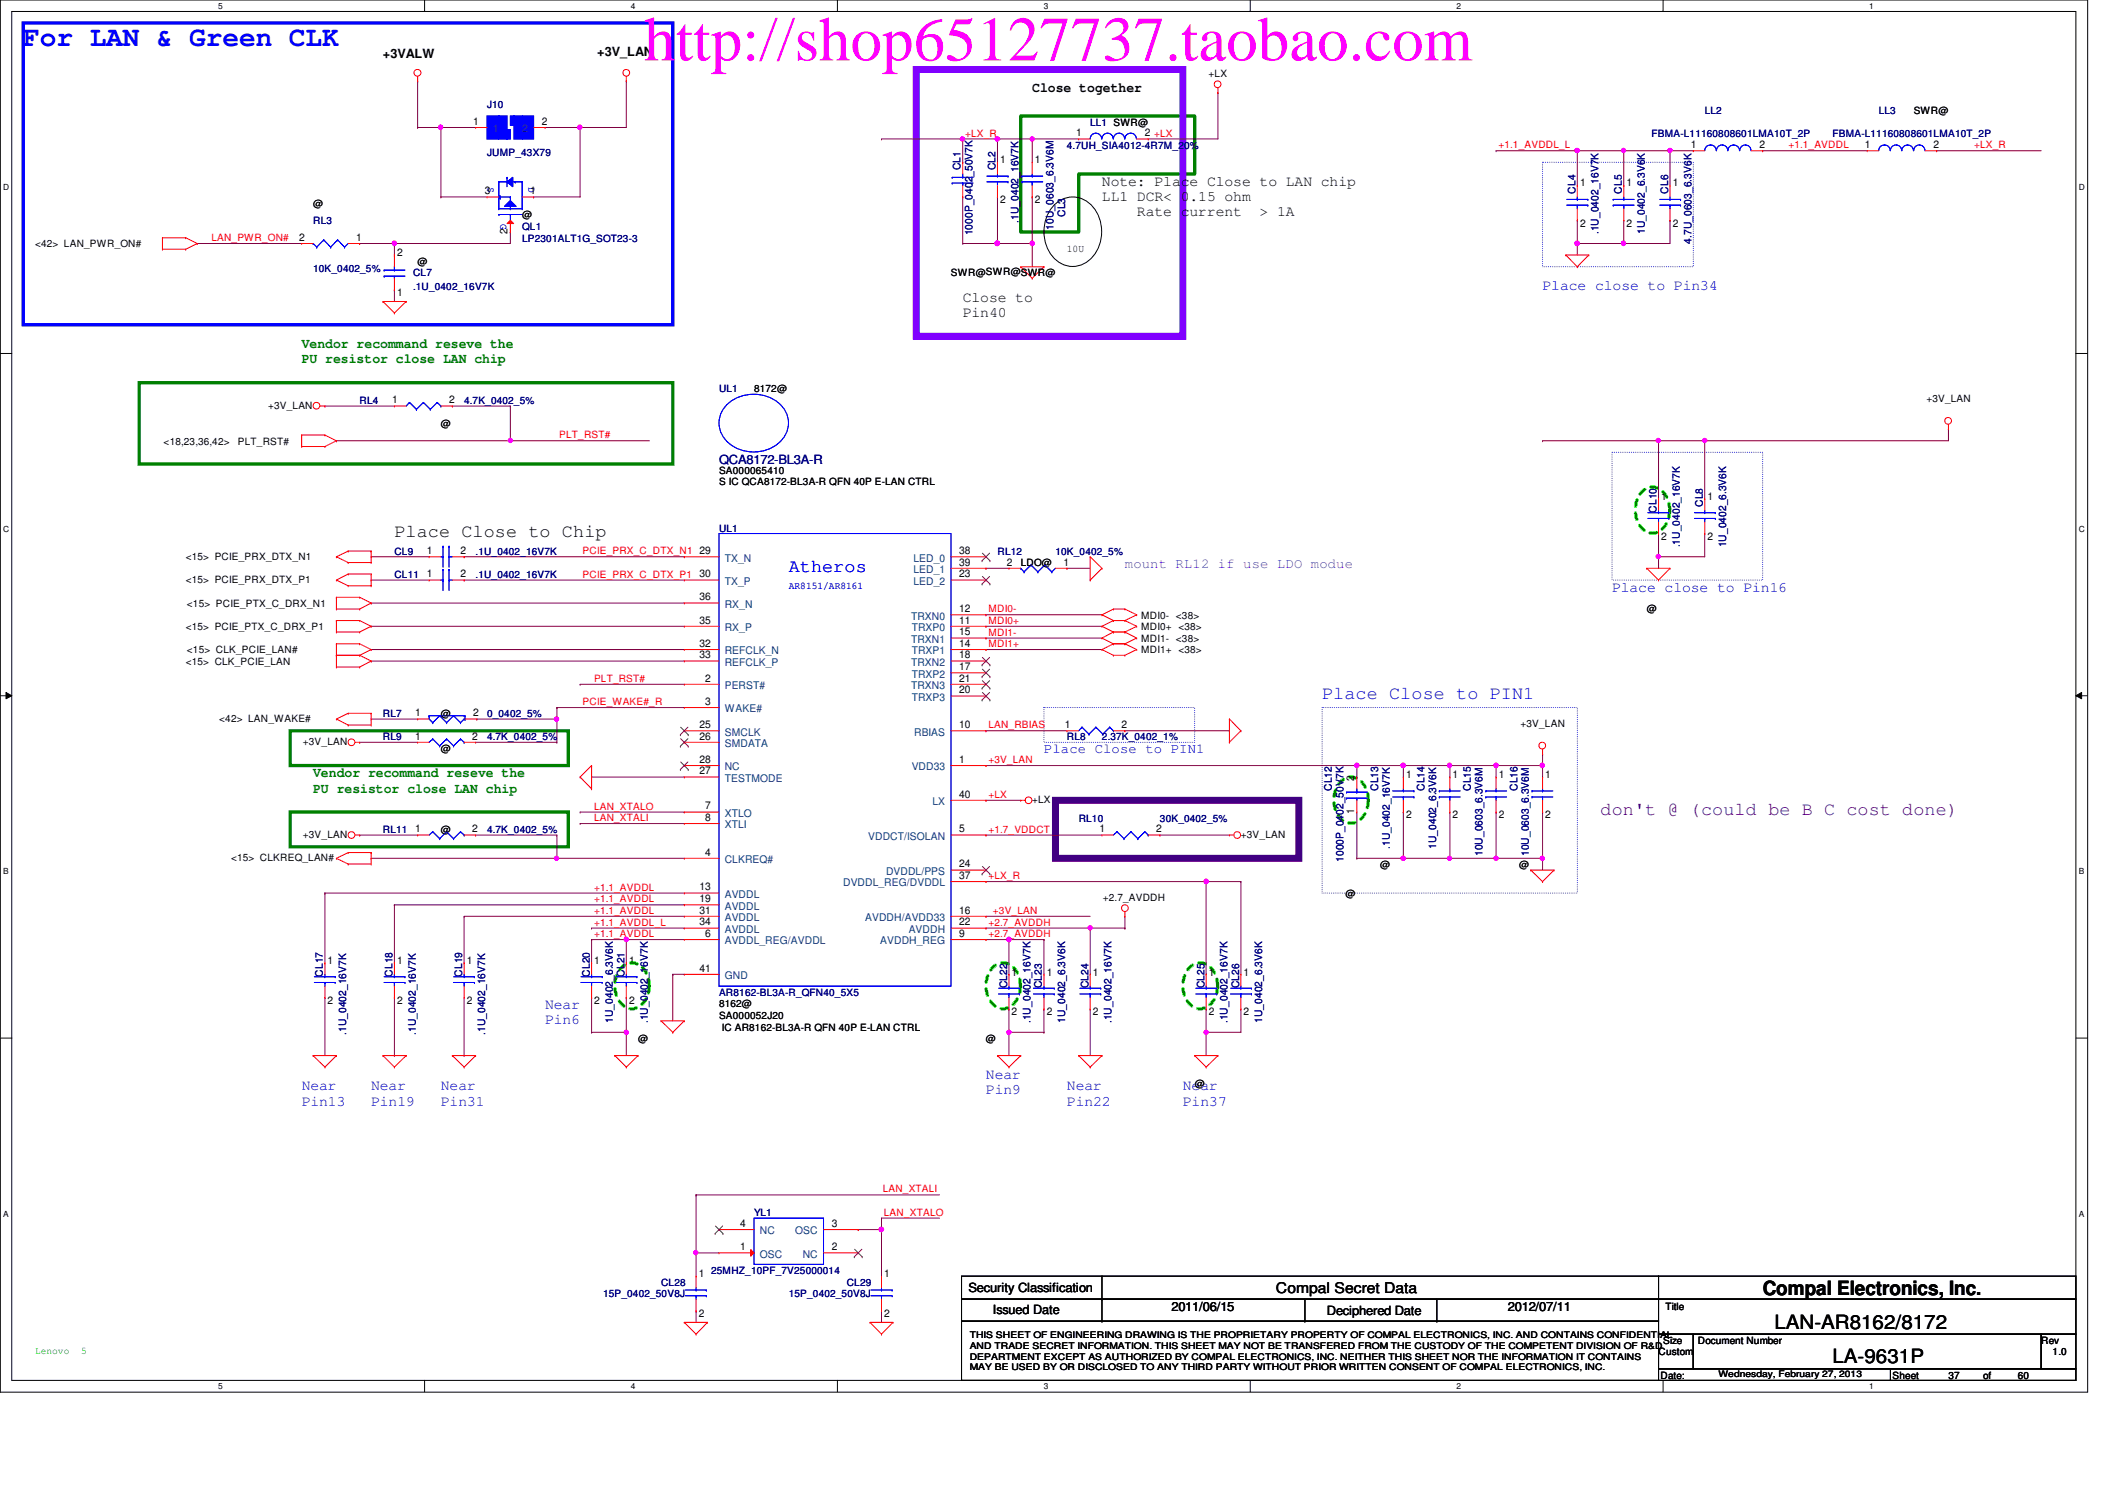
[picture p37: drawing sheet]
<svg xmlns="http://www.w3.org/2000/svg" width="297mm" height="210mm" viewBox="0 0 297 210" stroke-linecap="round" stroke-linejoin="round" font-family="sans-serif">
<defs><g id="words">
<text font-size="8.8" fill="#f0f" x="90.3" y="8.5">http://shop65127737.taobao.com</text>
<text font-size="3.9" fill="#00f" x="3.3" y="6.5">For LAN &amp; Green CLK</text>
<g font-size="2.8">
<text x="247.1" y="181.4">Compal Electronics, Inc.</text>
<text x="248.7" y="186.2">LAN-AR8162/8172</text>
<text x="256.9" y="191.1">LA-9631P</text>
</g>
<text font-size="2.6" x="55.3" y="75.2">Place Close to Chip</text>
<g font-size="2.6" fill="#00f">
<text x="110.6" y="80.1">Atheros</text>
<text x="185.3" y="98">Place Close to PIN1</text>
</g>
<text font-size="2.6" fill="#400080" x="224.4" y="114.2">don't @ (could be B C cost done)</text>
<g font-size="2.1">
<text x="154.5" y="26">Note: Place Close to LAN chip</text>
<text x="154.5" y="28.2">LL1 DCR&lt; 0.15 ohm</text>
<text x="159.4" y="30.3">Rate current</text>
<text x="176.6" y="30.3">&gt; 1A</text>
<text x="135" y="42.2">Close to</text>
<text x="135" y="44.4">Pin40</text>
<text x="178.9" y="181.2">Compal Secret Data</text>
</g>
<g font-size="2.1" fill="#00f">
<text x="216.2" y="40.6">Place close to Pin34</text>
<text x="226" y="82.9">Place close to Pin16</text>
<text x="76.4" y="141.4">Near</text>
<text x="76.4" y="143.6">Pin6</text>
<text x="42.3" y="152.8">Near</text>
<text x="42.3" y="154.9">Pin13</text>
<text x="52" y="152.8">Near</text>
<text x="52" y="154.9">Pin19</text>
<text x="61.8" y="152.8">Near</text>
<text x="61.8" y="154.9">Pin31</text>
<text x="138.2" y="151.1">Near</text>
<text x="138.2" y="153.3">Pin9</text>
<text x="149.6" y="152.8">Near</text>
<text x="149.6" y="154.9">Pin22</text>
<text x="165.8" y="152.8">Near</text>
<text x="165.8" y="154.9">Pin37</text>
</g>
<text font-size="1.9" x="144.7" y="13">Close together</text>
<g font-size="1.9" fill="#008000">
<text x="42.3" y="48.7">Vendor recommand reseve the</text>
<text x="42.3" y="50.9">PU resistor close LAN chip</text>
<text x="43.9" y="108.9">Vendor recommand reseve the</text>
<text x="43.9" y="111.1">PU resistor close LAN chip</text>
</g>
<text font-size="1.9" fill="#8000ff" x="157.7" y="79.5">mount RL12 if use LDO modue</text>
<text font-size="1.9" fill="#00f" x="146.3" y="105.5">Place Close to PIN1</text>
<g font-size="1.8">
<text x="53.7" y="8.1">+3VALW</text>
<text x="83.7" y="7.8">+3V_LAN</text>
<text x="135.8" y="181.1">Security Classification</text>
<text x="139.2" y="184.1">Issued Date</text>
<text x="164.2" y="183.6">2011/06/15</text>
<text x="186" y="184.3">Deciphered Date</text>
<text x="211.4" y="183.6">2012/07/11</text>
</g>
<text font-size="1.8" fill="#000080" x="100.8" y="65">QCA8172-BL3A-R</text>
<g font-size="1.5">
<text x="66.3" y="17.5">1</text>
<text x="75.9" y="17.5">2</text>
<text x="140.2" y="22.9">1</text>
<text x="145.1" y="22.9">1</text>
<text x="150.9" y="19.1">1</text>
<text x="160.5" y="19.1">2 +LX</text>
<text x="237" y="20.7">1</text>
<text x="246.6" y="20.7">2</text>
<text x="261.4" y="20.7">1</text>
<text x="271" y="20.7">2</text>
<text x="68" y="27.2">3</text>
<text x="74.3" y="27.2">1</text>
<text x="140.2" y="28.5">2</text>
<text x="145.1" y="28.5">2</text>
<text x="221.5" y="26.1">1</text>
<text x="228" y="26.1">1</text>
<text x="234.5" y="26.1">1</text>
<text x="41.9" y="33.7">2</text>
<text x="50" y="33.7">1</text>
<text x="55.7" y="35.9">2</text>
<text x="71.2" y="32.8" transform="rotate(-90 71.2 32.8)">2</text>
<text x="221.5" y="31.7">2</text>
<text x="228" y="31.7">2</text>
<text x="234.5" y="31.7">2</text>
<text x="55.7" y="41.5">1</text>
<text x="55" y="56.5">1</text>
<text x="62.9" y="56.5">2</text>
<text x="232.9" y="70">1</text>
<text x="239.3" y="70">1</text>
<text x="59.9" y="77.6">1</text>
<text x="64.6" y="77.6">2</text>
<text x="98" y="77.6">29</text>
<text x="134.4" y="77.6">38</text>
<text x="232.9" y="75.6">2</text>
<text x="239.3" y="75.6">2</text>
<text x="59.9" y="80.9">1</text>
<text x="64.6" y="80.9">2</text>
<text x="98" y="80.9">30</text>
<text x="134.4" y="79.2">39</text>
<text x="134.4" y="80.9">23</text>
<text x="141.1" y="79.2">2</text>
<text x="149.1" y="79.2">1</text>
<text x="98" y="87.4">35</text>
<text x="98" y="84.1">36</text>
<text x="134.4" y="85.8">12</text>
<text x="134.4" y="89">15</text>
<text x="134.4" y="87.4">11</text>
<text x="98" y="92.2">33</text>
<text x="98" y="90.6">32</text>
<text x="98.8" y="95.5">2</text>
<text x="134.4" y="92.2">18</text>
<text x="134.4" y="95.5">21</text>
<text x="134.4" y="90.6">14</text>
<text x="134.4" y="93.9">17</text>
<text x="58.2" y="100.4">1</text>
<text x="66.3" y="100.4">2</text>
<text x="98.8" y="98.8">3</text>
<text x="134.4" y="97.2">20</text>
<text x="58.2" y="103.6">1</text>
<text x="66.2" y="103.6">2</text>
<text x="98" y="106.9">28</text>
<text x="98" y="102">25</text>
<text x="98" y="103.6">26</text>
<text x="134.4" y="102">10</text>
<text x="134.4" y="106.9">1</text>
<text x="149.3" y="102">1</text>
<text x="157.2" y="102">2</text>
<text x="98" y="108.5">27</text>
<text x="98.8" y="113.4">7</text>
<text x="134.4" y="111.8">40</text>
<text x="189.8" y="109.4" transform="rotate(-90 189.8 109.4)">2</text>
<text x="197.1" y="109.1">1</text>
<text x="203.6" y="109.1">1</text>
<text x="210.1" y="109.1">1</text>
<text x="216.6" y="109.1">1</text>
<text x="58.2" y="116.6">1</text>
<text x="66.2" y="116.6">2</text>
<text x="98.8" y="119.9">4</text>
<text x="98.8" y="115">8</text>
<text x="134.4" y="116.6">5</text>
<text x="154.1" y="116.6">1</text>
<text x="162.1" y="116.6">2</text>
<text x="189.8" y="114.1" transform="rotate(-90 189.8 114.1)">1</text>
<text x="197.1" y="114.6">2</text>
<text x="203.6" y="114.6">2</text>
<text x="210.1" y="114.6">2</text>
<text x="216.6" y="114.6">2</text>
<text x="98" y="124.8">13</text>
<text x="134.4" y="121.5">24</text>
<text x="134.4" y="123.1">37</text>
<text x="98" y="128">31</text>
<text x="98" y="129.7">34</text>
<text x="98" y="126.4">19</text>
<text x="98.8" y="131.3">6</text>
<text x="134.4" y="131.3">9</text>
<text x="134.4" y="128">16</text>
<text x="134.4" y="129.7">22</text>
<text x="45.9" y="135">1</text>
<text x="55.7" y="135">1</text>
<text x="65.4" y="135">1</text>
<text x="83.3" y="135">1</text>
<text x="88.2" y="135">1</text>
<text x="98" y="136.1">41</text>
<text x="141.8" y="136.7">1</text>
<text x="146.7" y="136.7">1</text>
<text x="153.2" y="136.7">1</text>
<text x="169.5" y="136.7">1</text>
<text x="174.3" y="136.7">1</text>
<text x="45.9" y="140.7">2</text>
<text x="55.7" y="140.7">2</text>
<text x="65.4" y="140.7">2</text>
<text x="83.3" y="140.7">2</text>
<text x="88.2" y="140.7">2</text>
<text x="141.8" y="142.3">2</text>
<text x="146.7" y="142.3">2</text>
<text x="153.2" y="142.3">2</text>
<text x="169.5" y="142.3">2</text>
<text x="174.3" y="142.3">2</text>
<text x="103.8" y="171.9">4</text>
<text x="116.6" y="171.9">3</text>
<text x="98" y="178.9">1</text>
<text x="103.8" y="175.2">1</text>
<text x="116.6" y="175.2">2</text>
<text x="123.9" y="178.9">1</text>
<text x="98" y="184.5">2</text>
<text x="123.9" y="184.5">2</text>
</g>
<g font-size="1.5" fill="#004080">
<text x="69.1" y="18.5">1</text>
<text x="73.2" y="18.5">2</text>
<text x="101.6" y="82">TX_P</text>
<text x="101.6" y="78.7">TX_N</text>
<text x="128.1" y="78.7">LED_0</text>
<text x="128.1" y="80.3">LED_1</text>
<text x="128.1" y="82">LED_2</text>
<text x="101.6" y="88.4">RX_P</text>
<text x="101.6" y="85.2">RX_N</text>
<text x="127.7" y="86.8">TRXN0</text>
<text x="127.8" y="88.4">TRXP0</text>
<text x="101.6" y="93.3">REFCLK_P</text>
<text x="101.6" y="91.7">REFCLK_N</text>
<text x="127.7" y="90.1">TRXN1</text>
<text x="127.7" y="93.3">TRXN2</text>
<text x="127.8" y="91.7">TRXP1</text>
<text x="127.8" y="95">TRXP2</text>
<text x="101.6" y="99.8">WAKE#</text>
<text x="101.6" y="96.6">PERST#</text>
<text x="127.7" y="96.6">TRXN3</text>
<text x="127.8" y="98.2">TRXP3</text>
<text x="101.6" y="107.9">NC</text>
<text x="101.6" y="103.1">SMCLK</text>
<text x="101.6" y="104.7">SMDATA</text>
<text x="127.8" y="107.9">VDD33</text>
<text x="128.1" y="103.1">RBIAS</text>
<text x="101.6" y="109.6">TESTMODE</text>
<text x="130.7" y="112.8">LX</text>
<text x="101.6" y="114.5">XTLO</text>
<text x="101.6" y="116.1">XTLI</text>
<text x="121.7" y="117.7">VDDCT/ISOLAN</text>
<text x="101.6" y="120.9">CLKREQ#</text>
<text x="101.6" y="125.8">AVDDL</text>
<text x="118.2" y="124.2">DVDDL_REG/DVDDL</text>
<text x="124.2" y="122.6">DVDDL/PPS</text>
<text x="101.6" y="129.1">AVDDL</text>
<text x="101.6" y="130.7">AVDDL</text>
<text x="101.6" y="127.5">AVDDL</text>
<text x="121.3" y="129.1">AVDDH/AVDD33</text>
<text x="127.4" y="130.7">AVDDH</text>
<text x="101.6" y="132.3">AVDDL_REG/AVDDL</text>
<text x="101.6" y="137.2">GND</text>
<text x="123.4" y="132.3">AVDDH_REG</text>
<text x="106.5" y="173">NC</text>
<text x="111.5" y="173">OSC</text>
<text x="106.5" y="176.2">OSC</text>
<text x="112.5" y="176.2">NC</text>
</g>
<g font-size="1.4">
<text x="169.4" y="10.8">+LX</text>
<text x="268.3" y="16">SWR@</text>
<text x="43.9" y="29">@</text>
<text x="4.9" y="34.7">&lt;42&gt; LAN_PWR_ON#</text>
<text x="73.2" y="30.6">@</text>
<text x="149.6" y="35.3">10U</text>
<text x="58.5" y="37.1">@</text>
<text x="133.3" y="38.7">SWR@SWR@SWR@</text>
<text x="37.6" y="57.3">+3V_LAN</text>
<text x="61.8" y="59.9">@</text>
<text x="105.7" y="55">8172@</text>
<text x="270" y="56.3">+3V_LAN</text>
<text x="22.9" y="62.3">&lt;18,23,36,42&gt;</text>
<text x="33.4" y="62.3">PLT_RST#</text>
<text x="100.8" y="66.4">SA000065410</text>
<text x="100.8" y="68">S IC QCA8172-BL3A-R QFN 40P E-LAN CTRL</text>
<text x="26" y="78.4">&lt;15&gt; PCIE_PRX_DTX_N1</text>
<text x="26" y="81.7">&lt;15&gt; PCIE_PRX_DTX_P1</text>
<text x="143.1" y="79.4">LDO@</text>
<text x="26" y="88.3">&lt;15&gt; PCIE_PTX_C_DRX_P1</text>
<text x="26.2" y="85">&lt;15&gt; PCIE_PTX_C_DRX_N1</text>
<text x="160" y="86.7">MDI0- &lt;38&gt;</text>
<text x="160" y="88.3">MDI0+ &lt;38&gt;</text>
<text x="160" y="89.9">MDI1- &lt;38&gt;</text>
<text x="230.8" y="85.7">@</text>
<text x="26" y="93.2">&lt;15&gt; CLK_PCIE_LAN</text>
<text x="26.2" y="91.6">&lt;15&gt; CLK_PCIE_LAN#</text>
<text x="160" y="91.6">MDI1+ &lt;38&gt;</text>
<text x="30.7" y="101.1">&lt;42&gt; LAN_WAKE#</text>
<text x="61.8" y="100.5">@</text>
<text x="213.1" y="101.8">+3V_LAN</text>
<text x="42.5" y="104.4">+3V_LAN</text>
<text x="61.8" y="105.4">@</text>
<text x="144.7" y="112.5">+LX</text>
<text x="42.5" y="117.4">+3V_LAN</text>
<text x="61.8" y="116.8">@</text>
<text x="173.9" y="117.4">+3V_LAN</text>
<text x="32.4" y="120.6">&lt;15&gt; CLKREQ_LAN#</text>
<text x="188.6" y="125.7">@</text>
<text x="193.5" y="121.6">@</text>
<text x="213" y="121.6">@</text>
<text x="154.6" y="126.2">+2.7_AVDDH</text>
<text x="100.8" y="141.1">8162@</text>
<text x="100.8" y="142.7">SA000052J20</text>
<text x="89.4" y="146">@</text>
<text x="101.2" y="144.4">IC AR8162-BL3A-R QFN 40P E-LAN CTRL</text>
<text x="138.2" y="146">@</text>
<text x="167.5" y="152.4">@</text>
<text x="233.5" y="183.6">Title</text>
<text x="232.5" y="189.9">Custom</text>
<text x="233.1" y="188.3">Size</text>
<text x="238" y="188.3">Document Number</text>
<text x="286.1" y="188.3">Rev</text>
<text x="287.7" y="189.9">1.0</text>
<text x="232.8" y="193.2">Date:</text>
<text x="265.3" y="193.2">Sheet</text>
<text x="273.1" y="193.2">37</text>
<text x="278" y="193.2">of</text>
<text x="282.9" y="193.2">60</text>
</g>
<g font-size="1.4" fill="#000080">
<text x="68.3" y="15.2">J10</text>
<text x="152.8" y="17.6">LL1 SWR@</text>
<text x="239" y="16">LL2</text>
<text x="263.4" y="16">LL3</text>
<text x="68.3" y="21.8">JUMP_43X79</text>
<text x="134.7" y="23.9" transform="rotate(-90 134.7 23.9)">CL1</text>
<text x="139.6" y="23.9" transform="rotate(-90 139.6 23.9)">CL2</text>
<text x="149.6" y="20.8">4.7UH_SIA4012-4R7M_20%</text>
<text x="231.5" y="19.2">FBMA-L11160808601LMA10T_2P</text>
<text x="256.9" y="19.2">FBMA-L11160808601LMA10T_2P</text>
<text x="220.8" y="27.1" transform="rotate(-90 220.8 27.1)">CL4</text>
<text x="227.3" y="27.1" transform="rotate(-90 227.3 27.1)">CL5</text>
<text x="233.8" y="27.1" transform="rotate(-90 233.8 27.1)">CL6</text>
<text x="43.9" y="31.4">RL3</text>
<text x="73.2" y="32.2">QL1</text>
<text x="73.2" y="33.9">LP2301ALT1G_SOT23-3</text>
<text x="136.3" y="33" transform="rotate(-90 136.3 33)">1000P_0402_50V7K</text>
<text x="142.8" y="31.2" transform="rotate(-90 142.8 31.2)">.1U_0402_16V7K</text>
<text x="147.7" y="32.2" transform="rotate(-90 147.7 32.2)">10U_0603_6.3V6M</text>
<text x="149.3" y="30.4" transform="rotate(-90 149.3 30.4)">CL3</text>
<text x="224.1" y="32.8" transform="rotate(-90 224.1 32.8)">.1U_0402_16V7K</text>
<text x="230.6" y="32.8" transform="rotate(-90 230.6 32.8)">1U_0402_6.3V6K</text>
<text x="237.1" y="34.1" transform="rotate(-90 237.1 34.1)">4.7U_0603_6.3V6K</text>
<text x="43.9" y="38.1">10K_0402_5%</text>
<text x="57.9" y="38.7">CL7</text>
<text x="57.9" y="40.7">.1U_0402_16V7K</text>
<text x="50.4" y="56.6">RL4</text>
<text x="65.1" y="56.6">4.7K_0402_5%</text>
<text x="100.8" y="55">UL1</text>
<text x="232.2" y="71.8" transform="rotate(-90 232.2 71.8)">CL10</text>
<text x="238.7" y="71" transform="rotate(-90 238.7 71)">CL8</text>
<text x="55.3" y="77.7">CL9</text>
<text x="66.7" y="77.7">.1U_0402_16V7K</text>
<text x="100.8" y="74.5">UL1</text>
<text x="139.8" y="77.7">RL12</text>
<text x="148" y="77.7">10K_0402_5%</text>
<text x="235.5" y="76.7" transform="rotate(-90 235.5 76.7)">.1U_0402_16V7K</text>
<text x="242" y="76.7" transform="rotate(-90 242 76.7)">1U_0402_6.3V6K</text>
<text x="55.3" y="81">CL11</text>
<text x="66.7" y="81">.1U_0402_16V7K</text>
<text x="53.7" y="100.5">RL7</text>
<text x="68.3" y="100.5">0_0402_5%</text>
<text x="53.7" y="103.8">RL9</text>
<text x="68.3" y="103.8">4.7K_0402_5%</text>
<text x="149.6" y="103.8">RL8</text>
<text x="154.5" y="103.8">2.37K_0402_1%</text>
<text x="186.7" y="110.8" transform="rotate(-90 186.7 110.8)">CL12</text>
<text x="193.2" y="110.8" transform="rotate(-90 193.2 110.8)">CL13</text>
<text x="199.7" y="110.8" transform="rotate(-90 199.7 110.8)">CL14</text>
<text x="206.2" y="110.8" transform="rotate(-90 206.2 110.8)">CL15</text>
<text x="212.7" y="110.8" transform="rotate(-90 212.7 110.8)">CL16</text>
<text x="53.7" y="116.8">RL11</text>
<text x="68.3" y="116.8">4.7K_0402_5%</text>
<text x="151.2" y="115.1">RL10</text>
<text x="162.6" y="115.1">30K_0402_5%</text>
<text x="194.8" y="119" transform="rotate(-90 194.8 119)">.1U_0402_16V7K</text>
<text x="201.3" y="119" transform="rotate(-90 201.3 119)">1U_0402_6.3V6K</text>
<text x="207.8" y="120" transform="rotate(-90 207.8 120)">10U_0603_6.3V6M</text>
<text x="214.3" y="120" transform="rotate(-90 214.3 120)">10U_0603_6.3V6M</text>
<text x="188.3" y="120.8" transform="rotate(-90 188.3 120.8)">1000P_0402_50V7K</text>
<text x="45.3" y="136.9" transform="rotate(-90 45.3 136.9)">CL17</text>
<text x="55" y="136.9" transform="rotate(-90 55 136.9)">CL18</text>
<text x="64.8" y="136.9" transform="rotate(-90 64.8 136.9)">CL19</text>
<text x="82.7" y="136.9" transform="rotate(-90 82.7 136.9)">CL20</text>
<text x="87.5" y="136.9" transform="rotate(-90 87.5 136.9)">CL21</text>
<text x="85.9" y="143.3" transform="rotate(-90 85.9 143.3)">1U_0402_6.3V6K</text>
<text x="90.8" y="143.3" transform="rotate(-90 90.8 143.3)">.1U_0402_16V7K</text>
<text x="100.8" y="139.5">AR8162-BL3A-R_QFN40_5X5</text>
<text x="141.2" y="138.5" transform="rotate(-90 141.2 138.5)">CL22</text>
<text x="144.4" y="143.3" transform="rotate(-90 144.4 143.3)">.1U_0402_16V7K</text>
<text x="146" y="138.5" transform="rotate(-90 146 138.5)">CL23</text>
<text x="149.3" y="143.3" transform="rotate(-90 149.3 143.3)">1U_0402_6.3V6K</text>
<text x="152.6" y="138.5" transform="rotate(-90 152.6 138.5)">CL24</text>
<text x="155.8" y="143.3" transform="rotate(-90 155.8 143.3)">.1U_0402_16V7K</text>
<text x="168.8" y="138.5" transform="rotate(-90 168.8 138.5)">CL25</text>
<text x="172.1" y="143.3" transform="rotate(-90 172.1 143.3)">.1U_0402_16V7K</text>
<text x="173.7" y="138.5" transform="rotate(-90 173.7 138.5)">CL26</text>
<text x="177" y="143.3" transform="rotate(-90 177 143.3)">1U_0402_6.3V6K</text>
<text x="48.5" y="145" transform="rotate(-90 48.5 145)">.1U_0402_16V7K</text>
<text x="58.3" y="145" transform="rotate(-90 58.3 145)">.1U_0402_16V7K</text>
<text x="68" y="145" transform="rotate(-90 68 145)">.1U_0402_16V7K</text>
<text x="105.7" y="170.4">YL1</text>
<text x="99.7" y="178.5">25MHZ_10PF_7V25000014</text>
<text x="84.5" y="181.8">15P_0402_50V8J</text>
<text x="92.7" y="180.2">CL28</text>
<text x="110.6" y="181.8">15P_0402_50V8J</text>
<text x="118.7" y="180.2">CL29</text>
</g>
<g font-size="1.4" fill="#f00">
<text x="135.3" y="19.1">+LX_R</text>
<text x="210.1" y="20.8">+1.1_AVDDL_L</text>
<text x="250.7" y="20.8">+1.1_AVDDL</text>
<text x="276.7" y="20.8">+LX_R</text>
<text x="29.6" y="33.8">LAN_PWR_ON#</text>
<text x="78.4" y="61.4">PLT_RST#</text>
<text x="81.7" y="77.7">PCIE_PRX_C_DTX_N1</text>
<text x="81.7" y="80.9">PCIE_PRX_C_DTX_P1</text>
<text x="138.6" y="87.4">MDI0+</text>
<text x="138.6" y="85.8">MDI0-</text>
<text x="138.6" y="89.1">MDI1-</text>
<text x="83.3" y="95.5">PLT_RST#</text>
<text x="138.6" y="90.7">MDI1+</text>
<text x="81.7" y="98.8">PCIE_WAKE#_R</text>
<text x="138.6" y="102.1">LAN_RBIAS</text>
<text x="138.6" y="106.9">+3V_LAN</text>
<text x="83.3" y="113.5">LAN_XTALO</text>
<text x="138.6" y="111.8">+LX</text>
<text x="83.3" y="115.1">LAN_XTALI</text>
<text x="138.6" y="116.7">+1.7_VDDCT</text>
<text x="83.3" y="124.8">+1.1_AVDDL</text>
<text x="138.6" y="123.2">+LX_R</text>
<text x="83.3" y="128.1">+1.1_AVDDL</text>
<text x="83.3" y="129.7">+1.1_AVDDL_L</text>
<text x="83.3" y="131.3">+1.1_AVDDL</text>
<text x="83.3" y="126.4">+1.1_AVDDL</text>
<text x="138.6" y="129.7">+2.7_AVDDH</text>
<text x="138.6" y="131.3">+2.7_AVDDH</text>
<text x="139.2" y="128.1">+3V_LAN</text>
<text x="123.7" y="167.1">LAN_XTALI</text>
<text x="123.9" y="170.3">LAN_XTALO</text>
</g>
<g font-size="1.4" fill="#00f">
<text x="68.4" y="26.2" transform="rotate(90 68.4 26.2)">S</text>
<text x="74.1" y="26.2" transform="rotate(90 74.1 26.2)">D</text>
<text x="70.1" y="31.4" transform="rotate(90 70.1 31.4)">G</text>
<text x="110.6" y="82.5">AR8151/AR8161</text>
</g>
<g font-size="1.4" fill="#0f0">
<text x="4.9" y="189.7">Lenovo</text>
<text x="11.4" y="189.7">5</text>
</g>
<g font-size="1.3">
<text x="135.9" y="187.5">THIS SHEET OF ENGINEERING DRAWING IS THE PROPRIETARY PROPERTY OF COMPAL ELECTRONICS, INC. AND CONTAINS CONFIDENTIAL</text>
<text x="135.9" y="189">AND TRADE SECRET INFORMATION. THIS SHEET MAY NOT BE TRANSFERED FROM THE CUSTODY OF THE COMPETENT DIVISION OF R&amp;D</text>
<text x="135.9" y="190.5">DEPARTMENT EXCEPT AS AUTHORIZED BY COMPAL ELECTRONICS, INC. NEITHER THIS SHEET NOR THE INFORMATION IT CONTAINS</text>
<text x="135.9" y="192">MAY BE USED BY OR DISCLOSED TO ANY THIRD PARTY WITHOUT PRIOR WRITTEN CONSENT OF COMPAL ELECTRONICS, INC.</text>
<text x="240.9" y="193">Wednesday, February 27, 2013</text>
</g>
<g font-size="1.2">
<text x="30.6" y="1.2">5</text>
<text x="88.4" y="1.2">4</text>
<text x="146.3" y="1.2">3</text>
<text x="204.2" y="1.2">2</text>
<text x="262" y="1.2">1</text>
<text x=".5" y="26.6">D</text>
<text x="291.4" y="26.6">D</text>
<text x=".5" y="74.5">C</text>
<text x="291.4" y="74.5">C</text>
<text x=".5" y="122.5">B</text>
<text x="291.4" y="122.5">B</text>
<text x=".5" y="170.5">A</text>
<text x="291.4" y="170.5">A</text>
<text x="30.6" y="194.6">5</text>
<text x="88.4" y="194.6">4</text>
<text x="146.3" y="194.6">3</text>
<text x="204.2" y="194.6">2</text>
<text x="262" y="194.6">1</text>
</g>
</g></defs>
<path d="M0 0h292.6v195.1h-292.6zM1.6 1.6h289.4v191.8h-289.4z" fill="none" stroke="#000" stroke-width=".14"/>
<g fill="#fff">
<path d="M30.6 .2h.6v1.3h-.6z"/>
<path d="M30.6 193.6h.6v1.3h-.6z"/>
</g>
<path d="M59.5 0v1.6M59.5 193.4v1.6" fill="none" stroke="#000" stroke-width=".14"/>
<g fill="#fff">
<path d="M88.4 .2h.6v1.3h-.6z"/>
<path d="M88.4 193.6h.6v1.3h-.6z"/>
</g>
<path d="M117.4 0v1.6M117.4 193.4v1.6" fill="none" stroke="#000" stroke-width=".14"/>
<g fill="#fff">
<path d="M146.3 .2h.6v1.3h-.6z"/>
<path d="M146.3 193.6h.6v1.3h-.6z"/>
</g>
<path d="M175.3 0v1.6M175.3 193.4v1.6" fill="none" stroke="#000" stroke-width=".14"/>
<g fill="#fff">
<path d="M204.2 .2h.6v1.3h-.6z"/>
<path d="M204.2 193.6h.6v1.3h-.6z"/>
</g>
<path d="M233.1 0v1.6M233.1 193.4v1.6" fill="none" stroke="#000" stroke-width=".14"/>
<g fill="#fff">
<path d="M262 .2h.6v1.3h-.6z"/>
<path d="M262 193.6h.6v1.3h-.6z"/>
<path d="M.5 25.6h.8v1.3h-.8z"/>
<path d="M291.4 25.6h.8v1.3h-.8z"/>
<path d="M.5 73.5h.8v1.3h-.8z"/>
<path d="M291.4 73.5h.8v1.3h-.8z"/>
</g>
<path d="M0 49.5h1.6M291 49.5h1.6" fill="none" stroke="#000" stroke-width=".14"/>
<g fill="#fff">
<path d="M.5 121.5h.7v1.3h-.7z"/>
<path d="M291.4 121.5h.7v1.3h-.7z"/>
</g>
<path d="M0 97.5h1.6M.8 97l.8 .5-.8 .4zM291 97.5l.8-.5v.9zM291 97.5h1.6" fill="none" stroke="#000" stroke-width=".14"/>
<path d="M.8 97l.8 .5-.8 .4zM291 97.5l.8-.5v.9z" fill="#000"/>
<g fill="#fff">
<path d="M.5 169.4h.7v1.3h-.7z"/>
<path d="M291.4 169.4h.7v1.3h-.7z"/>
</g>
<path d="M147.8 28.7a3.7 3.7 0 0 1 6.1 1.3 5.3 5.3 0 0 1-2.1 7 3.7 3.7 0 0 1-4.9-2.1 5.6 5.6 0 0 1 .9-6.2zM0 145.5h1.6M291 145.5h1.6" fill="none" stroke="#000" stroke-width=".14"/>
<path d="M3.3 3.2h91v42.3h-91z" fill="none" stroke="#00f" stroke-width=".47"/>
<path d="M216.2 22.7h21.2v14.7h-21.2zM226 63.4h21.1v17.9h-21.1zM146.3 99.1h21.2v4.9h-21.2zM185.3 99.1h35.8v26h-35.8z" fill="none" stroke="#00f" stroke-width=".14" stroke-dasharray="0 .3"/>
<path d="M143.1 16.3h24.4v8.1h-16.3v8.1h-8.1zM19.5 53.6h74.8v11.4h-74.8zM40.7 102.4h39v4.9h-39zM40.7 113.8h39v4.9h-39z" fill="none" stroke="#008000" stroke-width=".47"/>
<path d="M128.4 9.7h37.4v37.4h-37.4z" fill="none" stroke="#8000ff" stroke-width=".97"/>
<path d="M148 112.1h34.1v8.2h-34.1z" fill="none" stroke="#400080" stroke-width=".97"/>
<path d="M230.1 68.9a2.03 2.03 0 0 1 3.4 .5 3.9 3.9 0 0 1-.8 5 2.02 2.02 0 0 1-2.9-.9 4.1 4.1 0 0 1 .3-4.6zM187.9 109.6a2.03 2.03 0 0 1 3.4 .5 3.9 3.9 0 0 1-.9 4.9 2.02 2.02 0 0 1-2.9-.9 4.1 4.1 0 0 1 .4-4.5zM87.1 135.6a2.03 2.03 0 0 1 3.4 .5 3.8 3.8 0 0 1-.8 4.9 2.03 2.03 0 0 1-3-.9 4 4 0 0 1 .4-4.5zM139.1 135.6a2.03 2.03 0 0 1 3.4 .5 3.8 3.8 0 0 1-.8 4.9 2.03 2.03 0 0 1-3-.9 4 4 0 0 1 .4-4.5zM166.7 135.6a2.07 2.07 0 0 1 3.4 .5 3.8 3.8 0 0 1-.8 4.9 2.05 2.05 0 0 1-3-.9 4 4 0 0 1 .4-4.5z" fill="none" stroke="#0f0" stroke-width=".47" stroke-dasharray=".9 .9"/>
<path d="M58.5 17.9h.1M58.5 11.3h.1M58.5 17.9h8.2M58.5 11.3v6.6M61.8 17.9h.1M81.3 17.9h.1M87.8 11.3h.1M87.8 11.3v6.6h-6.5M55.3 34.1h.1M55.3 34.1h16.2M55.3 40.6h.1M55.3 40.6v1.6" fill="none" stroke="#800040" stroke-width=".14"/>
<circle cx="55.3" cy="34.1" r=".31" fill="#f0f"/>
<circle cx="55.3" cy="34.1" r=".31" fill="none" stroke="#f0f" stroke-width=".14"/>
<path d="M61.8 17.9h.1M61.8 17.9v9.7M61.8 27.6h.1M61.8 27.6h6.5" fill="none" stroke="#800040" stroke-width=".14"/>
<circle cx="61.8" cy="17.8" r=".31" fill="#f0f"/>
<circle cx="61.8" cy="17.8" r=".31" fill="none" stroke="#f0f" stroke-width=".14"/>
<path d="M81.3 17.9h.1M81.3 17.9v9.7M27.6 34.1h.1M27.6 34.1h14.7M71.5 32.5h.1M71.5 32.5v1.6" fill="none" stroke="#800040" stroke-width=".14"/>
<circle cx="81.3" cy="17.8" r=".31" fill="#f0f"/>
<circle cx="81.3" cy="17.8" r=".31" fill="none" stroke="#f0f" stroke-width=".14"/>
<path d="M76.4 17.9h4.9M81.3 17.9h.1M50.4 34.1h.1M50.4 34.1h4.9M55.3 34.1h.1M55.3 34.1v1.6M74.8 27.6h.1M74.8 27.6h6.5M97.6 167.4h.1M97.6 175.6h.1M97.6 167.4v11.4M97.6 175.6h3.2" fill="none" stroke="#800040" stroke-width=".14"/>
<circle cx="97.5" cy="175.5" r=".3" fill="#f0f"/>
<circle cx="97.5" cy="175.5" r=".3" fill="none" stroke="#f0f" stroke-width=".14"/>
<path d="M123.6 170.7h.1M123.6 172.3h.1M123.6 170.7h8.1M123.6 172.3v6.5M97.6 183.7h.1M97.6 183.7v1.6" fill="none" stroke="#800040" stroke-width=".14"/>
<circle cx="123.5" cy="172.3" r=".32" fill="#f0f"/>
<circle cx="123.5" cy="172.3" r=".32" fill="none" stroke="#f0f" stroke-width=".14"/>
<path d="M141.4 131.7h.1M141.4 131.7h4.9M169.1 141.4h.1M169.1 141.4v3.3M97.6 167.4h.1M97.6 167.4h34.1M120.3 172.3h.1M123.6 170.7h.1M123.6 170.7v1.6h-3.3M123.6 183.7h.1M123.6 183.7v1.6" fill="none" stroke="#800040" stroke-width=".14"/>
<circle cx="141.4" cy="131.6" r=".31" fill="#f0f"/>
<circle cx="141.4" cy="131.6" r=".31" fill="none" stroke="#f0f" stroke-width=".14"/>
<path d="M234.1 30.9h.1M234.1 30.9v3.2M71.5 61.8h.1M71.5 61.8h19.6" fill="none" stroke="#800040" stroke-width=".14"/>
<circle cx="71.5" cy="61.7" r=".3" fill="#f0f"/>
<circle cx="71.5" cy="61.7" r=".3" fill="none" stroke="#f0f" stroke-width=".14"/>
<g fill="none" stroke="#800040" stroke-width=".14">
<path d="M139.8 27.6h.1M139.8 27.6v6.5M144.7 27.6h.1M144.7 27.6v6.5M221.1 34.1h.1M221.1 34.1h6.5M63.4 56.9h.1M63.4 56.9h8.1M71.5 56.9h.1M71.5 56.9v4.9h-24.3M47.2 61.8h.1M52 78h.1"/>
<path d="M52 78h8.2M65.1 78h.1M65.1 78h30.8M52 81.3h.1M52 81.3h8.2M65.1 81.3h.1M65.1 81.3h30.8M50.4 117h.1M50.4 117h8.1M52 100.8h.1M52 100.8h6.5M66.7 117h.1"/>
<path d="M66.7 117h11.4M78.1 100.8h.1M78.1 100.8v3.2M65.1 128.4h.1M65.1 128.4h30.8M141.4 144.7h.1M141.4 144.7v3.2"/>
</g>
<circle cx="227.6" cy="34.1" r=".31" fill="#f0f"/>
<circle cx="227.6" cy="34.1" r=".31" fill="none" stroke="#f0f" stroke-width=".14"/>
<circle cx="221.1" cy="34.1" r=".32" fill="#f0f"/>
<circle cx="221.1" cy="34.1" r=".32" fill="none" stroke="#f0f" stroke-width=".14"/>
<path d="M135 34.1h.1M135 34.1h4.8M221.1 30.9h.1M221.1 30.9v3.2" fill="none" stroke="#800040" stroke-width=".14"/>
<circle cx="139.8" cy="34.1" r=".32" fill="#f0f"/>
<circle cx="139.8" cy="34.1" r=".32" fill="none" stroke="#f0f" stroke-width=".14"/>
<path d="M139.8 19.5h.1M139.8 19.5v3.2M144.7 19.5h.1M144.7 19.5h6.5M135 27.6h.1M135 27.6v6.5" fill="none" stroke="#800040" stroke-width=".14"/>
<circle cx="144.7" cy="19.5" r=".3" fill="#f0f"/>
<circle cx="144.7" cy="19.5" r=".3" fill="none" stroke="#f0f" stroke-width=".14"/>
<path d="M135 19.5h.1M135 19.5h4.8M144.7 19.5h.1M144.7 19.5v3.2" fill="none" stroke="#800040" stroke-width=".14"/>
<circle cx="134.9" cy="19.5" r=".3" fill="#f0f"/>
<circle cx="134.9" cy="19.5" r=".3" fill="none" stroke="#f0f" stroke-width=".14"/>
<path d="M135 19.5h.1M135 19.5v3.2M139.8 19.5h.1M139.8 19.5h4.9M160.9 19.5h.1M160.9 19.5h9.8" fill="none" stroke="#800040" stroke-width=".14"/>
<circle cx="139.8" cy="19.5" r=".31" fill="#f0f"/>
<circle cx="139.8" cy="19.5" r=".31" fill="none" stroke="#f0f" stroke-width=".14"/>
<g fill="none" stroke="#800040" stroke-width=".14">
<path d="M170.7 13h.1M170.7 13v6.5M52 84.5h.1M52 87.8h.1M52 87.8h43.9M52 84.5h43.9M78.1 99.1h.1M78.1 99.1h17.8M81.3 95.9h.1M81.3 95.9h14.6M138.2 91h.1M138.2 87.8h.1"/>
<path d="M138.2 86.1h.1M138.2 89.4h.1M138.2 91h16.3M138.2 87.8h16.3M138.2 86.1h16.3M138.2 89.4h16.3M81.3 115.4h.1M81.3 113.8h.1M81.3 115.4h14.6M81.3 113.8h14.6M82.9 108.9h.1M82.9 108.9h13"/>
<path d="M138.2 112.1h.1M138.2 112.1h4.9M190.2 107.3h.1M190.2 107.3h6.5M216.2 113.8h.1M216.2 113.8v6.5M65.1 134.9h.1M65.1 128.4v6.5M138.2 128.4h.1M138.2 128.4h14.6"/>
</g>
<circle cx="190.2" cy="107.2" r=".31" fill="#f0f"/>
<circle cx="190.2" cy="107.2" r=".31" fill="none" stroke="#f0f" stroke-width=".14"/>
<g fill="none" stroke="#800040" stroke-width=".14">
<path d="M232.5 78h.1M232.5 78v1.6M52 91h.1M52 92.6h.1M52 91h43.9M52 92.6h43.9M138.2 102.4h.1M138.2 102.4h11.4M157.7 102.4h.1M157.7 102.4h14.6M196.7 113.8h.1M196.7 107.3h.1"/>
<path d="M196.7 107.3v1.6M196.7 113.8v6.5M216.2 105.7h.1M216.2 105.7v1.6M82.9 130h.1M82.9 130h13M94.3 136.5h.1M94.3 136.5h1.6M94.3 136.5v6.5M152.8 130h.1M152.8 130v6.5M216.2 120.3h.1"/>
<path d="M216.2 120.3v1.6"/>
</g>
<circle cx="232.5" cy="78" r=".3" fill="#f0f"/>
<circle cx="232.5" cy="78" r=".3" fill="none" stroke="#f0f" stroke-width=".14"/>
<path d="M232.5 61.8h.1M232.5 61.8v8.1M239 61.8h.1M239 61.8v8.1" fill="none" stroke="#800040" stroke-width=".14"/>
<circle cx="239" cy="61.7" r=".3" fill="#f0f"/>
<circle cx="239" cy="61.7" r=".3" fill="none" stroke="#f0f" stroke-width=".14"/>
<path d="M232.5 61.8h.1M232.5 61.8h6.5" fill="none" stroke="#800040" stroke-width=".14"/>
<circle cx="232.5" cy="61.7" r=".3" fill="#f0f"/>
<circle cx="232.5" cy="61.7" r=".3" fill="none" stroke="#f0f" stroke-width=".14"/>
<path d="M232.5 78h.1M232.5 74.8h.1M232.5 74.8v3.2M239 74.8h.1M239 74.8v3.2h-6.5M87.8 144.7h.1M87.8 144.7v3.2" fill="none" stroke="#800040" stroke-width=".14"/>
<circle cx="87.8" cy="144.6" r=".3" fill="#f0f"/>
<circle cx="87.8" cy="144.6" r=".3" fill="none" stroke="#f0f" stroke-width=".14"/>
<g fill="none" stroke="#800040" stroke-width=".14">
<path d="M216.2 61.8h.1M216.2 61.8h16.3M239 61.8h.1M273.1 60.1h.1M273.1 60.1v1.7h-34.1M82.9 139.8h.1M82.9 131.7h.1M82.9 131.7v3.2M82.9 139.8v4.9M87.8 131.7h.1M87.8 139.8h.1M87.8 139.8v4.9h-4.9"/>
<path d="M87.8 131.7v3.2M82.9 144.7h.1M141.4 141.4h.1M141.4 141.4v3.3h4.9M146.3 141.4h.1M146.3 144.7h.1M146.3 141.4v3.3"/>
</g>
<circle cx="141.4" cy="144.6" r=".3" fill="#f0f"/>
<circle cx="141.4" cy="144.6" r=".3" fill="none" stroke="#f0f" stroke-width=".14"/>
<g fill="none" stroke="#800040" stroke-width=".14">
<path d="M123.6 19.5h.1M123.6 19.5h11.4M227.6 30.9h.1M227.6 34.1h.1M227.6 30.9v3.2M227.6 34.1h6.5M66.7 104h11.4M78.1 104h.1M55.3 139.8v8.1M82.9 131.7h.1M82.9 131.7h4.9M138.2 130h.1"/>
<path d="M138.2 130h14.6M55.3 147.9h.1"/>
</g>
<circle cx="152.8" cy="130" r=".3" fill="#f0f"/>
<circle cx="152.8" cy="130" r=".3" fill="none" stroke="#f0f" stroke-width=".14"/>
<g fill="none" stroke="#800040" stroke-width=".14">
<path d="M234.1 21.1h.1M234.1 21.1h3.3M247.1 21.1h.1M247.1 21.1h14.6M271.5 21.1h.1M271.5 21.1h14.6M216.2 107.3h.1M216.2 107.3v1.6M45.5 125.1h.1M45.5 139.8h.1M45.5 125.1v9.8M45.5 139.8v8.1"/>
<path d="M45.5 125.1h50.4M55.3 126.8h.1M55.3 126.8v8.1M55.3 126.8h40.6M65.1 139.8v8.1M146.3 131.7h.1M146.3 131.7v4.8M65.1 147.9h.1M152.8 141.4h.1M152.8 141.4v6.5"/>
</g>
<circle cx="234.1" cy="21.1" r=".3" fill="#f0f"/>
<circle cx="234.1" cy="21.1" r=".3" fill="none" stroke="#f0f" stroke-width=".14"/>
<path d="M221.1 34.1h.1M221.1 21.1h.1M221.1 21.1v4.9M221.1 34.1v1.6" fill="none" stroke="#800040" stroke-width=".14"/>
<circle cx="221.1" cy="21.1" r=".31" fill="#f0f"/>
<circle cx="221.1" cy="21.1" r=".31" fill="none" stroke="#f0f" stroke-width=".14"/>
<path d="M209.7 21.1h.1M209.7 21.1h11.4M227.6 21.1h.1M227.6 21.1v4.9M138.2 123.5h.1M138.2 123.5h35.7M169.1 123.5h.1M169.1 123.5v13M173.9 123.5h.1M173.9 123.5v13" fill="none" stroke="#800040" stroke-width=".14"/>
<circle cx="169.1" cy="123.5" r=".31" fill="#f0f"/>
<circle cx="169.1" cy="123.5" r=".31" fill="none" stroke="#f0f" stroke-width=".14"/>
<path d="M169.1 144.7h.1M169.1 144.7v3.2" fill="none" stroke="#800040" stroke-width=".14"/>
<circle cx="169.1" cy="144.6" r=".3" fill="#f0f"/>
<circle cx="169.1" cy="144.6" r=".3" fill="none" stroke="#f0f" stroke-width=".14"/>
<path d="M78.1 117h.1M78.1 117v3.3h-26.1M209.7 107.3h.1M209.7 107.3h6.5M52 120.3h.1M169.1 144.7h.1M173.9 141.4h.1M173.9 141.4v3.3h-4.8" fill="none" stroke="#800040" stroke-width=".14"/>
<circle cx="216.2" cy="107.2" r=".31" fill="#f0f"/>
<circle cx="216.2" cy="107.2" r=".31" fill="none" stroke="#f0f" stroke-width=".14"/>
<path d="M209.7 120.3h.1M209.7 120.3h6.5" fill="none" stroke="#800040" stroke-width=".14"/>
<circle cx="216.2" cy="120.3" r=".3" fill="#f0f"/>
<circle cx="216.2" cy="120.3" r=".3" fill="none" stroke="#f0f" stroke-width=".14"/>
<path d="M50.4 104h.1M50.4 104h8.1M78.1 120.3h.1M78.1 120.3h17.8" fill="none" stroke="#800040" stroke-width=".14"/>
<circle cx="78" cy="120.3" r=".3" fill="#f0f"/>
<circle cx="78" cy="120.3" r=".3" fill="none" stroke="#f0f" stroke-width=".14"/>
<path d="M144.7 34.1h.1M144.7 34.1v3.3M138.2 107.3h.1M138.2 107.3h52v1.6M190.2 108.9h.1" fill="none" stroke="#800040" stroke-width=".14"/>
<circle cx="144.7" cy="34.1" r=".31" fill="#f0f"/>
<circle cx="144.7" cy="34.1" r=".31" fill="none" stroke="#f0f" stroke-width=".14"/>
<path d="M196.7 107.3h.1M196.7 107.3h6.5M203.2 113.8h.1M203.2 107.3h.1M203.2 107.3v1.6M203.2 113.8v6.5" fill="none" stroke="#800040" stroke-width=".14"/>
<circle cx="196.7" cy="107.2" r=".32" fill="#f0f"/>
<circle cx="196.7" cy="107.2" r=".32" fill="none" stroke="#f0f" stroke-width=".14"/>
<path d="M196.7 120.3h.1M196.7 120.3h6.5" fill="none" stroke="#800040" stroke-width=".14"/>
<circle cx="196.7" cy="120.3" r=".31" fill="#f0f"/>
<circle cx="196.7" cy="120.3" r=".31" fill="none" stroke="#f0f" stroke-width=".14"/>
<path d="M227.6 21.1h.1M227.6 21.1h6.5M234.1 21.1h.1M234.1 21.1v4.9M190.2 113.8v6.5M141.4 136.5h.1M141.4 131.7v4.8M190.2 120.3h.1M190.2 120.3h6.5M196.7 120.3h.1" fill="none" stroke="#800040" stroke-width=".14"/>
<circle cx="227.6" cy="21.1" r=".3" fill="#f0f"/>
<circle cx="227.6" cy="21.1" r=".3" fill="none" stroke="#f0f" stroke-width=".14"/>
<path d="M209.7 113.8h.1M209.7 113.8v6.5M138.2 131.7h.1M138.2 131.7h3.2" fill="none" stroke="#800040" stroke-width=".14"/>
<circle cx="209.7" cy="120.3" r=".3" fill="#f0f"/>
<circle cx="209.7" cy="120.3" r=".3" fill="none" stroke="#f0f" stroke-width=".14"/>
<path d="M209.7 107.3h.1M209.7 107.3v1.6" fill="none" stroke="#800040" stroke-width=".14"/>
<circle cx="209.7" cy="107.2" r=".31" fill="#f0f"/>
<circle cx="209.7" cy="107.2" r=".31" fill="none" stroke="#f0f" stroke-width=".14"/>
<path d="M203.2 107.3h.1M203.2 107.3h6.5" fill="none" stroke="#800040" stroke-width=".14"/>
<circle cx="203.2" cy="107.2" r=".31" fill="#f0f"/>
<circle cx="203.2" cy="107.2" r=".31" fill="none" stroke="#f0f" stroke-width=".14"/>
<path d="M203.2 120.3h.1M203.2 120.3h6.5" fill="none" stroke="#800040" stroke-width=".14"/>
<circle cx="203.2" cy="120.3" r=".3" fill="#f0f"/>
<circle cx="203.2" cy="120.3" r=".3" fill="none" stroke="#f0f" stroke-width=".14"/>
<path d="M139.8 34.1h.1M139.8 34.1h4.9M221.1 21.1h.1M221.1 21.1h6.5M45.5 56.9h.1M45.5 56.9h9.8" fill="none" stroke="#800040" stroke-width=".14"/>
<circle cx="139.8" cy="34.1" r=".32" fill="#f0f"/>
<circle cx="139.8" cy="34.1" r=".32" fill="none" stroke="#f0f" stroke-width=".14"/>
<path d="M87.8 131.7h.1M87.8 131.7h8.1" fill="none" stroke="#800040" stroke-width=".14"/>
<circle cx="87.8" cy="131.6" r=".31" fill="#f0f"/>
<circle cx="87.8" cy="131.6" r=".31" fill="none" stroke="#f0f" stroke-width=".14"/>
<path d="M66.8 100.8h.1M66.8 100.8h11.3M152.8 130h4.9M157.7 130h.1" fill="none" stroke="#800040" stroke-width=".14"/>
<circle cx="78" cy="100.7" r=".3" fill="#f0f"/>
<circle cx="78" cy="100.7" r=".3" fill="none" stroke="#f0f" stroke-width=".14"/>
<path d="M138.2 79.6h.1M138.2 79.6h3.2M149.6 79.6h.1M149.6 79.6h3.2M78.1 99.1h.1M78.1 99.1v1.7M138.2 117h.1M138.2 117h16.3M162.6 117h.1M162.6 117h9.7M157.7 130h.1M157.7 128.4v1.6" fill="none" stroke="#800040" stroke-width=".14"/>
<g fill="none" stroke="#f00" stroke-width=".14">
<path d="M58.5 11.3h.1M58.5 10.7v.6M87.8 11.3h.1M87.8 10.7v.6M170.7 13h.1M170.7 12.3v.7M22.8 34.9h.1M22.8 33.3h.1M22.8 33.3h3.2M22.8 34.9h3.2M22.8 33.3v1.6M26 33.3h.1"/>
<path d="M26 34.9h.1M26 33.3l1.6 .8M27.6 34.1h.1M27.6 34.1l-1.6 .8M135 27.6h.1M135 22.7h.1M135 22.7v1.7M135 26v1.6M139.8 22.7h.1M139.8 27.6h.1M139.8 22.7v1.7M139.8 26v1.6"/>
<path d="M143.1 37.4h.1M143.1 37.4h3.2M143.1 37.4l1.6 1.6M144.7 39h.1M146.3 37.4h.1M146.3 37.4l-1.6 1.6M219.5 35.7h.1M219.5 35.7h3.2M219.5 35.7l1.6 1.7M221.1 37.4h.1M222.7 35.7h.1M222.7 35.7l-1.6 1.7"/>
<path d="M44.9 56.9h.6M45.5 56.9h.1M53.7 42.2h.1M53.7 42.2h3.2M53.7 42.2l1.6 1.7M55.3 43.9h.1M56.9 42.2h.1M56.9 42.2l-1.6 1.7M273.1 59.5v.6M42.3 62.6h.1M42.3 61h.1M42.3 61h3.2"/>
<path d="M42.3 62.6h3.2M42.3 61v1.6M45.5 61h.1M45.5 62.6h.1M45.5 61l1.7 .8M47.2 61.8h.1M47.2 78h.1M47.2 61.8l-1.7 .8M47.2 78l1.6 .8M48.8 78.8h.1M48.8 77.2h.1M48.8 78.8h3.2"/>
<path d="M48.8 77.2l-1.6 .8M48.8 77.2h3.2M52 77.2h.1M52 78.8h.1M52 77.2v1.6M152.8 78h.1M152.8 78v3.3M152.8 78l1.7 1.6M154.5 79.6h.1M154.5 79.6l-1.7 1.7M230.8 79.6h.1M230.8 79.6h3.3"/>
<path d="M230.8 79.6l1.7 1.7M234.1 79.6h.1M234.1 79.6l-1.6 1.7M273.1 60.1h.1M47.2 93.5h.1M47.2 91.8h.1M47.2 90.2h.1M47.2 88.6h.1M47.2 87h.1M47.2 85.3h.1M47.2 83.7h.1M47.2 81.3h.1"/>
<path d="M47.2 91.8h3.2M47.2 93.5h3.2M47.2 83.7v1.6M47.2 87v1.6M47.2 90.2v3.3M47.2 90.2h3.2M47.2 87h3.2M47.2 88.6h3.2M47.2 83.7h3.2M47.2 85.3h3.2M47.2 81.3l1.6 .8M48.8 99.9h.1"/>
<path d="M48.8 82.1h.1M48.8 80.4h.1M48.8 99.9l-1.6 .9M48.8 99.9h3.2M48.8 82.1h3.2M48.8 80.4l-1.6 .9M48.8 80.4h3.2M50.4 91.8h.1M50.4 93.5h.1M50.4 90.2h.1M50.4 87h.1M50.4 88.6h.1"/>
<path d="M50.4 83.7h.1M50.4 85.3h.1M50.4 91.8l1.6 .8M50.4 90.2l1.6 .8M50.4 87l1.6 .8M50.4 83.7l1.6 .8M52 92.6h.1M52 91h.1M52 87.8h.1M52 99.9h.1M52 84.5h.1M52 80.4h.1"/>
<path d="M52 82.1h.1M52 92.6l-1.6 .9M52 91l-1.6 .8M52 87.8l-1.6 .8M52 80.4v1.7M52 99.9v1.7M52 84.5l-1.6 .8M152.8 81.3h.1M154.5 91h.1M154.5 86.1h.1M154.5 87.8h.1M154.5 89.4h.1"/>
<path d="M154.5 91l1.6 .8M154.5 86.1l1.6 .9M154.5 87.8l1.6 .8M154.5 89.4l1.6 .8M156.1 90.2h.1M156.1 91.8h.1M156.1 85.3h.1M156.1 87h.1M156.1 88.6h.1M156.1 91.8h1.6M156.1 90.2h1.6M156.1 87h1.6"/>
<path d="M156.1 88.6h1.6M156.1 90.2l-1.6 .8M156.1 85.3h1.6M156.1 85.3l-1.6 .8M156.1 87l-1.6 .8M156.1 88.6l-1.6 .8M157.7 90.2h.1M157.7 91.8h.1M157.7 85.3h.1M157.7 87h.1M157.7 88.6h.1M157.7 90.2l1.6 .8"/>
<path d="M157.7 85.3l1.6 .8M157.7 87l1.6 .8M157.7 88.6l1.6 .8M159.3 91h.1M159.3 86.1h.1M159.3 87.8h.1M159.3 89.4h.1M159.3 91l-1.6 .8M159.3 86.1l-1.6 .9M159.3 87.8l-1.6 .8M159.3 89.4l-1.6 .8M232.5 81.3h.1"/>
<path d="M47.2 100.8h.1M47.2 100.8l1.6 .8M48.8 101.6h.1M48.8 119.5h.1M48.8 101.6h3.2M48.8 119.5l-1.6 .8M48.8 119.5h3.2M49.8 117h.6M49.8 104h.6M50.4 117h.1M50.4 104h.1M52 101.6h.1"/>
<path d="M52 119.5h.1M52 119.5v1.6M81.3 108.9h.1M81.3 108.9l1.6 1.6M82.9 110.5h.1M82.9 107.3h.1M82.9 107.3v3.2M82.9 107.3l-1.6 1.6M143.1 112.1h.1M143.1 112.1h.6M172.3 100.8h.1M172.3 104h.1"/>
<path d="M172.3 117h.1M172.3 117h.7M172.3 100.8v3.2M172.3 100.8l1.6 1.6M173.9 102.4h.1M173.9 102.4l-1.6 1.6M216.2 105.7h.1M216.2 105v.7M47.2 120.3h.1M47.2 120.3l1.6 .8M48.8 121.1h.1M48.8 121.1h3.2"/>
<path d="M52 121.1h.1M157.7 128.4h.1M157.7 127.8v.6M214.6 121.9h.1M214.6 121.9h3.2M214.6 121.9l1.6 1.6M216.2 123.5h.1M217.8 121.9h.1M217.8 121.9l-1.6 1.6M43.9 147.9h.1M43.9 147.9h3.3M43.9 147.9l1.6 1.6"/>
<path d="M45.5 149.5h.1M47.2 147.9h.1M47.2 147.9l-1.7 1.6M53.7 147.9h.1M53.7 147.9h3.2M53.7 147.9l1.6 1.6M55.3 149.5h.1M56.9 147.9h.1M56.9 147.9l-1.6 1.6M63.4 147.9h.1M63.4 147.9h3.3M63.4 147.9l1.7 1.6"/>
<path d="M65.1 149.5h.1M66.7 147.9h.1M66.7 147.9l-1.6 1.6M86.2 147.9h.1M86.2 147.9h3.2M86.2 147.9l1.6 1.6M87.8 149.5h.1M89.4 147.9h.1M89.4 147.9l-1.6 1.6M92.7 143h.1M92.7 143h3.2M92.7 143l1.6 1.7"/>
<path d="M94.3 144.7h.1M95.9 143h.1M95.9 143l-1.6 1.7M139.8 147.9h.1M139.8 147.9h3.3M139.8 147.9l1.6 1.6M141.4 149.5h.1M143.1 147.9h.1M143.1 147.9l-1.7 1.6M151.2 147.9h.1M151.2 147.9h3.3M151.2 147.9l1.6 1.6"/>
<path d="M152.8 149.5h.1M154.5 147.9h.1M154.5 147.9l-1.7 1.6M167.5 147.9h.1M167.5 147.9h3.2M167.5 147.9l1.6 1.6M169.1 149.5h.1M170.7 147.9h.1M170.7 147.9l-1.6 1.6M95.9 185.3h.1M95.9 185.3h3.3M95.9 185.3l1.7 1.6"/>
<path d="M97.6 186.9h.1M99.2 185.3h.1M99.2 185.3l-1.6 1.6M122 185.3h.1M122 185.3h3.2M122 185.3l1.6 1.6M123.6 186.9h.1M125.2 185.3h.1M125.2 185.3l-1.6 1.6"/>
<circle cx="58.5" cy="10.2" r=".48"/>
<circle cx="87.8" cy="10.2" r=".47"/>
<circle cx="170.7" cy="11.8" r=".47"/>
<circle cx="44.4" cy="56.8" r=".47"/>
<circle cx="273.1" cy="59" r=".47"/>
<circle cx="49.3" cy="104" r=".47"/>
<circle cx="49.3" cy="117" r=".47"/>
<circle cx="144.2" cy="112.1" r=".47"/>
<circle cx="173.4" cy="117" r=".47"/>
<circle cx="216.2" cy="104.5" r=".47"/>
<circle cx="157.7" cy="127.2" r=".47"/>
</g>
<g fill="none" stroke="#000" stroke-width=".14">
<path d="M134.8 178.8h97.7v3.2h-97.7zM154.5 178.8v6.3M232.5 178.8h58.5v3.2h-58.5zM134.8 182h97.7v3.1h-97.7zM134.8 185.1h97.7v8.3h-97.7zM154.5 182h.1M154.5 185.1h.1M182.9 185.1h.1M182.9 182v3.1M201.4 185.1h.1M201.4 182v3.1M232.5 182h58.5v4.9h-58.5z"/>
<path d="M232.5 186.9h4.9v4.9h-4.9zM232.5 191.8h32.5v1.6h-32.5zM237.4 186.9h48.7v4.9h-48.7zM265 191.8h26v1.6h-26zM286.1 186.9h4.9v4.9h-4.9z"/>
</g>
<g fill="none" stroke="#00f" stroke-width=".14">
<path d="M133.5 24.8h.1M133.5 25.7h.1M133.5 24.8h2.9M133.5 25.7h2.9M135 25.7h.1M135 24.8h.1M135 24.4v.4M135 25.7v.3M138.3 25.5h3M138.3 24.7h3M139.8 24.7h.1M139.8 25.5h.1"/>
<path d="M139.8 24.4v.3M139.8 25.5v.5M141.3 25.5h.1M141.3 24.7h.1"/>
</g>
<path d="M70.7 28.9l.8-.8 .8 .8z" fill="#00f"/>
<path d="M70.7 28.9l.8-.8 .8 .8z" fill="none" stroke="#00f" stroke-width=".14"/>
<path d="M71.1 25.5l.8-.7v1.4z" fill="#00f"/>
<g fill="none" stroke="#00f" stroke-width=".14">
<path d="M69.9 29.3h.1M69.9 27.6h.1M69.9 30.1h.1M69.9 25.5h.1M69.9 27.5h.1M69.9 29.3h3.3M69.9 25.5v3.8M69.9 27.6h1.6M69.9 30.1h3.3M69.9 25.5h1.2M69.9 27.8h.2M69.9 27.5h.2"/>
<path d="M70.1 27.8h.1M70.1 27.5h.1M70.1 27.5v.3M71.1 25.5l.8-.7v1.4zM71.1 25.5h.1M71.1 24.8h.1M71.1 24.8v1.4M71.5 27.6h.1M71.5 29.3h.1M71.5 30.1h.1M71.5 27.6v1.7M71.5 30.1v.8"/>
<path d="M71.9 25.5h1.3M72.2 25.5h.1M73.2 29.3h.1M73.2 25.5h.1M73.2 25.5v3.8"/>
</g>
<path d="M70.7 28.9l.8-.8 .8 .8z" fill="#00f"/>
<path d="M70.7 28.9l.8-.8 .8 .8z" fill="none" stroke="#00f" stroke-width=".14"/>
<path d="M71.1 25.5l.8-.7v1.4z" fill="#00f"/>
<g fill="none" stroke="#00f" stroke-width=".14">
<path d="M69.9 29.3h.1M69.9 27.6h.1M69.9 30.1h.1M69.9 25.5h.1M69.9 27.5h.1M69.9 29.3h3.3M69.9 25.5v3.8M69.9 27.6h1.6M69.9 30.1h3.3M69.9 25.5h1.2M69.9 27.8h.2M69.9 27.5h.2"/>
<path d="M70.1 27.8h.1M70.1 27.5h.1M70.1 27.5v.3M71.1 25.5l.8-.7v1.4zM71.1 25.5h.1M71.1 24.8h.1M71.1 24.8v1.4M71.5 27.6h.1M71.5 29.3h.1M71.5 30.1h.1M71.5 27.6v1.7M71.5 30.1v.8"/>
<path d="M71.9 25.5h1.3M72.2 25.5h.1M73.2 29.3h.1M73.2 25.5h.1M73.2 25.5v3.8"/>
</g>
<path d="M71.1 31.3l.4-.4 .5 .4z" fill="#f00"/>
<g fill="none" stroke="#f00" stroke-width=".14">
<path d="M68.3 27.6h.1M68.3 27.6h1.6M71.1 31.3l.4-.4 .5 .4zM71.5 32.5h.1M71.5 30.9v1.6M73.2 27.6h1.6M74.8 27.6h.1M221.1 26h.1M221.1 30.9h.1M221.1 26v1.6M221.1 29.3v1.6M234.1 26h.1"/>
<path d="M234.1 30.9h.1M234.1 26v1.6M234.1 29.3v1.6M237.4 21.1h.1M237.4 21.1h1.6M245.5 21.1h1.6M247.1 21.1h.1M55.3 56.9h.1M55.3 56.9h1.6M61.8 56.9h1.6M63.4 56.9h.1M60.2 78h.1"/>
<path d="M60.2 78h1.6M63.4 78h1.7M65.1 78h.1M95.9 78h.1M95.9 78h4.9M133.3 79.6h4.9M133.3 78h4.9M138.2 78h.1M138.2 79.6h.1M141.4 79.6h.1M141.4 79.6h1.7M148 79.6h1.6"/>
<path d="M149.6 79.6h.1M239 69.9h.1M239 74.8h.1M239 69.9v1.6M239 73.2v1.6M60.2 81.3h.1M60.2 81.3h1.6M63.4 81.3h1.7M65.1 81.3h.1M95.9 87.8h.1M95.9 81.3h.1M95.9 84.5h.1"/>
<path d="M95.9 99.1h.1M95.9 95.9h.1M95.9 92.6h.1M95.9 91h.1M95.9 87.8h4.9M95.9 81.3h4.9M95.9 84.5h4.9M95.9 91h4.9M95.9 99.1h4.9M95.9 95.9h4.9M95.9 92.6h4.9M133.3 87.8h4.9"/>
<path d="M133.3 81.3h4.9M133.3 86.1h4.9M133.3 91h4.9M133.3 89.4h4.9M133.3 95.9h4.9M133.3 92.6h4.9M133.3 94.3h4.9M133.3 97.5h4.9M138.2 87.8h.1M138.2 86.1h.1M138.2 91h.1M138.2 89.4h.1"/>
<path d="M138.2 81.3h.1M138.2 94.3h.1M138.2 92.6h.1M138.2 97.5h.1M138.2 95.9h.1M95.9 107.3h.1M95.9 108.9h.1M95.9 102.4h.1M95.9 104h.1M95.9 113.8h.1M95.9 115.4h.1M95.9 107.3h4.9"/>
<path d="M95.9 102.4h4.9M95.9 108.9h4.9M95.9 104h4.9M95.9 113.8h4.9M95.9 115.4h4.9M133.3 107.3h4.9M133.3 102.4h4.9M133.3 112.1h4.9M133.3 117h4.9M138.2 107.3h.1M138.2 102.4h.1M138.2 112.1h.1"/>
<path d="M138.2 117h.1M154.5 117h.1M154.5 117h1.6M160.9 117h1.7M162.6 117h.1M196.7 108.9h.1M196.7 113.8h.1M196.7 108.9v1.6M196.7 112.1v1.7M203.2 108.9h.1M203.2 113.8h.1M203.2 108.9v1.6"/>
<path d="M203.2 112.1v1.7M55.3 134.9h.1M55.3 139.8h.1M55.3 134.9v1.6M55.3 138.2v1.6M65.1 134.9h.1M65.1 139.8h.1M65.1 134.9v1.6M65.1 138.2v1.6M87.8 134.9h.1M87.8 139.8h.1M87.8 134.9v1.6"/>
<path d="M87.8 138.2v1.6M95.9 128.4h.1M95.9 130h.1M95.9 131.7h.1M95.9 120.3h.1M95.9 136.5h.1M95.9 126.8h.1M95.9 125.1h.1M95.9 128.4h4.9M95.9 130h4.9M95.9 131.7h4.9M95.9 120.3h4.9"/>
<path d="M95.9 136.5h4.9M95.9 126.8h4.9M95.9 125.1h4.9M133.3 128.4h4.9M133.3 130h4.9M133.3 131.7h4.9M133.3 121.9h4.9M133.3 123.5h4.9M138.2 130h.1M138.2 131.7h.1M138.2 121.9h.1M138.2 123.5h.1"/>
<path d="M138.2 128.4h.1M141.4 136.5h.1M141.4 136.5v1.7M141.4 139.8v1.6M146.3 136.5h.1M146.3 136.5v1.7M146.3 139.8v1.6M141.4 141.4h.1M146.3 141.4h.1"/>
</g>
<g fill="none" stroke="#00f" stroke-width=".14">
<path d="M219.6 28.7h3M219.6 27.9h3M221.1 27.9h.1M221.1 28.7h.1M221.1 27.6v.3M221.1 28.7v.6M222.6 28.7h.1M222.6 27.9h.1M232.7 28.7h2.9M232.7 27.9h2.9M234.1 27.9h.1M234.1 28.7h.1"/>
<path d="M234.1 27.6v.3M234.1 28.7v.6M235.6 28.7h.1M235.6 27.9h.1M239 21.1a.8 .8 0 0 1 .8-.8 .8 .8 0 0 1 .8 .8M240.6 21.1a.78 .78 0 0 1 .8-.8 .78 .78 0 0 1 .8 .8M242.2 21.1a.8 .8 0 0 1 .8-.8 .8 .8 0 0 1 .8 .8M243.9 21.1a.78 .78 0 0 1 .8-.8 .78 .78 0 0 1 .7 .8M57.4 56.4h.1M57.4 56.4l-.5 .5M57.4 56.4l1 1M58.4 57.4h.1"/>
<path d="M59.3 56.4h.1M59.3 56.4l-.9 1M59.3 56.4l1 1M60.3 57.4h.1M61.3 56.4h.1M61.3 56.4l-1 1M61.3 56.4l.5 .5M61.8 56.9h.1M61.8 78h.3M62.1 78h.1M62.1 76.5h.1M62.1 79.8h.1"/>
<path d="M62.1 76.5v3M62.1 79.8v2.9M62.9 76.5h.1M62.9 78h.1M62.9 79.8h.1M62.9 78h.5M62.9 76.5v3M62.9 79.8v2.9M100.8 74.8h32.5v63.4h-32.5zM143.1 79.6h.1M143.1 79.6l.4 .5M144.5 79.2h.1"/>
<path d="M144.5 79.2l1 .9M144.5 79.2l-1 .9M146.5 79.2h.1M146.5 79.2l.9 .9M146.5 79.2l-1 .9M148 79.6l-.6 .5M237.5 72.6h2.9M237.5 71.8h2.9M239 71.8h.1M239 72.6h.1M239 71.5v.3M239 72.6v.6"/>
<path d="M240.4 72.6h.1M240.4 71.8h.1M61.8 81.3h.3M62.1 81.3h.1M62.9 81.3h.1M62.9 81.3h.5M143.5 80.1h.1M145.5 80.1h.1M147.4 80.1h.1M156.6 116.5h.1M156.6 116.5l-.5 .5M156.6 116.5l1 1"/>
<path d="M157.6 117.5h.1M158.5 116.5h.1M158.5 116.5l-.9 1M158.5 116.5l1 1M159.5 117.5h.1M160.5 116.5h.1M160.5 116.5l-1 1M160.5 116.5l.4 .5M160.9 117h.1M195.2 111.7h3M195.2 110.8h3M196.7 110.8h.1"/>
<path d="M196.7 111.7h.1M196.7 110.5v.3M196.7 111.7v.4M198.2 111.7h.1M198.2 110.8h.1M201.8 111.7h.1M201.8 110.8h.1M201.8 111.7h2.9M201.8 110.8h2.9M203.2 110.8h.1M203.2 111.7h.1M203.2 110.5v.3"/>
<path d="M203.2 111.7v.4M53.8 137.7h3M53.8 136.9h3M55.3 136.9h.1M55.3 137.7h.1M55.3 136.5v.4M55.3 137.7v.5M56.8 137.7h.1M56.8 136.9h.1M63.6 137.7h2.9M63.6 136.9h2.9M65.1 136.9h.1"/>
<path d="M65.1 137.7h.1M65.1 136.5v.4M65.1 137.7v.5M66.5 137.7h.1M66.5 136.9h.1M86.4 137.7h2.9M86.4 136.9h2.9M87.8 136.9h.1M87.8 137.7h.1M87.8 136.5v.4M87.8 137.7v.5M89.3 137.7h.1"/>
<path d="M89.3 136.9h.1M140 139.3h2.9M140 138.5h2.9M141.4 138.5h.1M141.4 139.3h.1M141.4 138.2v.3M141.4 139.3v.5M142.9 139.3h.1M142.9 138.5h.1M144.9 139.3h2.9M144.9 138.5h2.9M146.3 138.5h.1"/>
<path d="M146.3 139.3h.1M146.3 138.2v.3M146.3 139.3v.5M147.8 139.3h.1M147.8 138.5h.1"/>
</g>
<g fill="none" stroke="#804000" stroke-width=".14">
<path d="M137.7 78.6h.1M137.7 77.5l1.1 1.1M138.7 77.5l-1 1.1M138.8 78.6h.1M137.7 81.8h.1M137.7 94.8h.1M137.7 93.2h.1M137.7 98.1h.1M137.7 96.4h.1M137.7 80.8l1.1 1M137.7 93.8l1.1 1M137.7 92.1l1.1 1.1"/>
<path d="M137.7 97l1.1 1.1M137.7 95.4l1.1 1M138.7 80.8l-1 1M138.7 93.8l-1 1M138.7 92.1l-1 1.1M138.7 97l-1 1.1M138.7 95.4l-1 1M138.8 81.8h.1M138.8 94.8h.1M138.8 93.2h.1M138.8 98.1h.1M138.8 96.4h.1"/>
<path d="M95.4 107.8h.1M95.4 103h.1M95.4 104.6h.1M95.4 106.8l1.1 1M95.4 101.9l1.1 1.1M95.4 103.5l1.1 1.1M96.4 106.8l-1 1M96.4 101.9l-1 1.1M96.4 103.5l-1 1.1M96.5 107.8h.1M96.5 103h.1M96.5 104.6h.1"/>
<path d="M137.7 122.5h.1M137.7 121.4l1.1 1.1M138.7 121.4l-1 1.1M138.8 122.5h.1"/>
</g>
<path d="M68.3 16.3h1.6v3.2h-1.6z" fill-rule="evenodd" fill="#00f"/>
<path d="M68.3 16.3h1.6v3.2h-1.6z" fill="none" stroke="#00f" stroke-width=".14"/>
<path d="M69.9 16.3h1.2v3.2h-1.2z" fill-rule="evenodd" fill="#00f"/>
<path d="M69.9 16.3h1.2v3.2h-1.2z" fill="none" stroke="#00f" stroke-width=".14"/>
<path d="M71.1 18.2h.4v1.3h-.4z" fill-rule="evenodd" fill="#00f"/>
<path d="M71.1 18.2h.4v1.3h-.4z" fill="none" stroke="#00f" stroke-width=".14"/>
<path d="M71.5 16.3h.5v1.2h-.5z" fill-rule="evenodd" fill="#00f"/>
<path d="M71.5 16.3h.5v1.2h-.5z" fill="none" stroke="#00f" stroke-width=".14"/>
<path d="M72 16.3h1.2v3.2h-1.2z" fill-rule="evenodd" fill="#00f"/>
<path d="M72 16.3h1.2v3.2h-1.2z" fill="none" stroke="#00f" stroke-width=".14"/>
<path d="M73.2 16.3h1.6v3.2h-1.6z" fill-rule="evenodd" fill="#00f"/>
<path d="M73.2 16.3h1.6v3.2h-1.6z" fill="none" stroke="#00f" stroke-width=".14"/>
<path d="M68.3 16.3h1.6v3.2h-1.6z" fill-rule="evenodd" fill="#00f"/>
<path d="M68.3 16.3h1.6v3.2h-1.6z" fill="none" stroke="#00f" stroke-width=".14"/>
<path d="M69.9 16.3h1.2v3.2h-1.2z" fill-rule="evenodd" fill="#00f"/>
<path d="M69.9 16.3h1.2v3.2h-1.2z" fill="none" stroke="#00f" stroke-width=".14"/>
<path d="M71.1 18.2h.4v1.3h-.4z" fill-rule="evenodd" fill="#00f"/>
<path d="M71.1 18.2h.4v1.3h-.4z" fill="none" stroke="#00f" stroke-width=".14"/>
<path d="M71.5 16.3h.5v1.2h-.5z" fill-rule="evenodd" fill="#00f"/>
<path d="M71.5 16.3h.5v1.2h-.5z" fill="none" stroke="#00f" stroke-width=".14"/>
<path d="M72 16.3h1.2v3.2h-1.2z" fill-rule="evenodd" fill="#00f"/>
<path d="M72 16.3h1.2v3.2h-1.2z" fill="none" stroke="#00f" stroke-width=".14"/>
<path d="M73.2 16.3h1.6v3.2h-1.6z" fill-rule="evenodd" fill="#00f"/>
<g fill="none" stroke="#00f" stroke-width=".14">
<path d="M73.2 16.3h1.6v3.2h-1.6zM152.8 19.5a.8 .8 0 0 1 .8-.8 .8 .8 0 0 1 .8 .8M154.5 19.5a.78 .78 0 0 1 .8-.8 .78 .78 0 0 1 .7 .8M156.1 19.5a.78 .78 0 0 1 .8-.8 .78 .78 0 0 1 .7 .8M157.7 19.5a.8 .8 0 0 1 .8-.8 .8 .8 0 0 1 .8 .8M43.9 34.1h.1M43.9 34.1l.5 .5M44.4 34.6h.1M45.4 33.6h.1M45.4 33.6l1 1M45.4 33.6l-1 1M46.4 34.6h.1"/>
<path d="M47.3 33.6h.1M47.3 33.6l1 1M47.3 33.6l-.9 1M48.3 34.6h.1M48.8 34.1l-.5 .5M53.8 37.8h.1M53.8 38.7h.1M53.8 37.8h3M53.8 38.7h3M55.3 38.7h.1M55.3 37.8h.1M55.3 37.4v.4"/>
<path d="M55.3 38.7v.3M143.3 25.5h.1M143.3 24.7h.1M143.3 25.5h2.9M143.3 24.7h2.9M144.7 24.7h.1M144.7 25.5h.1M144.7 24.4v.3M144.7 25.5v.5M263.4 21.1a.8 .8 0 0 1 .8-.8 .8 .8 0 0 1 .8 .8M265 21.1a.78 .78 0 0 1 .8-.8 .78 .78 0 0 1 .8 .8M266.6 21.1a.8 .8 0 0 1 .8-.8 .8 .8 0 0 1 .8 .8"/>
<path d="M268.3 21.1a.78 .78 0 0 1 .7-.8 .78 .78 0 0 1 .8 .8M231 72.6h2.9M231 71.8h2.9M232.5 71.8h.1M232.5 72.6h.1M232.5 71.5v.3M232.5 72.6v.6M233.9 72.6h.1M233.9 71.8h.1M151.7 101.9h.1M151.7 101.9l-.5 .5M151.7 101.9l1 1"/>
<path d="M152.7 102.9h.1M153.6 101.9h.1M153.6 101.9l-.9 1M153.6 101.9l1 1M154.6 102.9h.1M155.6 101.9h.1M155.6 101.9l-1 1M155.6 101.9l.5 .5M156.1 102.4h.1M188.8 111h.1M188.8 111.8h.1M188.8 111h2.9"/>
<path d="M188.8 111.8h2.9M190.2 111.8h.1M190.2 111h.1M190.2 110.5v.5M190.2 111.8v.3M208.3 111.7h.1M208.3 110.8h.1M208.3 111.7h2.9M208.3 110.8h2.9M209.7 110.8h.1M209.7 111.7h.1M209.7 110.5v.3"/>
<path d="M209.7 111.7v.4M44.1 137.7h2.9M44.1 136.9h2.9M45.5 136.9h.1M45.5 137.7h.1M45.5 136.5v.4M45.5 137.7v.5M47 137.7h.1M47 136.9h.1M81.4 137.7h3M81.4 136.9h3M82.9 136.9h.1"/>
<path d="M82.9 137.7h.1M82.9 136.5v.4M82.9 137.7v.5M84.4 137.7h.1M84.4 136.9h.1M151.4 139.3h2.9M151.4 138.5h2.9M152.8 138.5h.1M152.8 139.3h.1M152.8 138.2v.3M152.8 139.3v.5M154.3 139.3h.1"/>
<path d="M154.3 138.5h.1M105.7 170.7h9.7v6.5h-9.7zM96.1 181.6h2.9M96.1 180.8h2.9M97.6 180.8h.1M97.6 181.6h.1M97.6 180.4v.4M97.6 181.6v.4M99 181.6h.1M99 180.8h.1M122.1 181.6h2.9M122.1 180.8h2.9"/>
<path d="M123.6 180.8h.1M123.6 181.6h.1M123.6 180.4v.4M123.6 181.6v.4M125 181.6h.1M125 180.8h.1"/>
</g>
<g fill="none" stroke="#f00" stroke-width=".14">
<path d="M66.7 17.9h.1M66.7 17.9h1.6M74.8 17.9h1.6M76.4 17.9h.1M151.2 19.5h.1M151.2 19.5h1.6M159.3 19.5h1.6M160.9 19.5h.1M42.3 34.1h.1M42.3 34.1h1.6M48.8 34.1h1.6M50.4 34.1h.1"/>
<path d="M55.3 35.7h.1M55.3 35.7v1.7M55.3 39v1.6M144.7 22.7h.1M144.7 27.6h.1M144.7 22.7v1.7M144.7 26v1.6M261.7 21.1h.1M261.7 21.1h1.7M269.9 21.1h1.6M271.5 21.1h.1M55.3 40.6h.1"/>
<path d="M232.5 69.9h.1M232.5 74.8h.1M232.5 69.9v1.6M232.5 73.2v1.6M149.6 102.4h.1M149.6 102.4h1.6M156.1 102.4h1.6M157.7 102.4h.1M190.2 113.8h.1M190.2 108.9h.1M190.2 108.9v1.6M190.2 112.1v1.7"/>
<path d="M209.7 108.9h.1M209.7 113.8h.1M209.7 108.9v1.6M209.7 112.1v1.7M45.5 134.9h.1M45.5 139.8h.1M45.5 134.9v1.6M45.5 138.2v1.6M82.9 134.9h.1M82.9 139.8h.1M82.9 134.9v1.6M82.9 138.2v1.6"/>
<path d="M152.8 136.5h.1M152.8 136.5v1.7M152.8 139.8v1.6M152.8 141.4h.1M97.6 178.8h.1M97.6 178.8v1.6M100.8 172.3h.1M100.8 172.3h4.9M123.6 178.8h.1M123.6 178.8v1.6M97.6 183.7h.1M97.6 182v1.7"/>
<path d="M123.6 183.7h.1M123.6 182v1.7"/>
</g>
<path d="M100.2 172.8h.1M100.3 171.8l1 1M101.3 171.8l-1.1 1M101.3 172.8h.1" fill="none" stroke="#804000" stroke-width=".14"/>
<path d="M105.2 175.1l.5 .5-.5 .4z" fill="#f00"/>
<g fill="none" stroke="#f00" stroke-width=".14">
<path d="M227.6 26h.1M227.6 30.9h.1M227.6 26v1.6M227.6 29.3v1.6M58.5 117h.1M58.5 104h.1M58.5 100.8h.1M58.5 117h1.7M58.5 104h1.7M58.5 100.8h1.7M65.1 117h1.6M65.1 104h1.6"/>
<path d="M65.2 100.8h1.6M66.7 117h.1M66.7 104h.1M66.8 100.8h.1M216.2 108.9h.1M216.2 113.8h.1M216.2 108.9v1.6M216.2 112.1v1.7M169.1 136.5h.1M169.1 136.5v1.7M169.1 139.8v1.6M173.9 136.5h.1"/>
<path d="M173.9 136.5v1.7M173.9 139.8v1.6M169.1 141.4h.1M173.9 141.4h.1M100.8 175.6h.1M100.8 175.6h4.9M105.2 175.1l.5 .5-.5 .4zM115.4 175.6h4.9M115.4 172.3h4.9M120.3 172.3h.1M120.3 175.6h.1"/>
</g>
<path d="M119.8 176.1h.1M119.8 175l1.1 1.1M120.8 175l-1 1.1M120.9 176.1h.1" fill="none" stroke="#804000" stroke-width=".14"/>
<g fill="none" stroke="#00f" stroke-width=".14">
<path d="M226.1 28.7h.1M226.1 27.9h.1M226.1 28.7h3M226.1 27.9h3M227.6 27.9h.1M227.6 28.7h.1M227.6 27.6v.3M227.6 28.7v.6M101.9 56.7a5.5 5.5 0 0 1 8 .5 3.7 3.7 0 0 1-1.8 5.6 5.3 5.3 0 0 1-7-2.1 3.5 3.5 0 0 1 .8-4zM60.2 100.3h.1M60.2 100.3v.5l.5 .5M60.2 100.3h4.9"/>
<path d="M60.7 116.5h.1M60.7 103.5h.1M60.7 101.3h.1M60.7 116.5l-.5 .5M60.7 116.5l.9 1M60.7 103.5l-.5 .5M60.7 103.5l.9 1M61.6 117.5h.1M61.6 104.5h.1M61.6 100.3h.1M61.6 100.3l-.9 1M61.6 100.3l1 1"/>
<path d="M62.6 116.5h.1M62.6 103.5h.1M62.6 101.3h.1M62.6 116.5l-1 1M62.6 116.5l1 1M62.6 103.5l-1 1M62.6 103.5l1 1M63.6 117.5h.1M63.6 104.5h.1M63.6 100.3h.1M63.6 100.3l-1 1M63.6 100.3l1 1"/>
<path d="M64.6 116.5h.1M64.6 103.5h.1M64.6 101.3h.1M64.6 116.5l-1 1M64.6 116.5l.5 .5M64.6 103.5l-1 1M64.6 103.5l.5 .5M65.1 117h.1M65.1 104h.1M65.1 100.8h.1M65.1 100.3h.1M65.1 100.8l-.5 .5"/>
<path d="M65.2 100.3h.1M65.2 100.3v.6M214.8 111.7h.1M214.8 110.8h.1M214.8 111.7h2.9M214.8 110.8h2.9M216.2 110.8h.1M216.2 111.7h.1M216.2 110.5v.3M216.2 111.7v.4M167.6 139.3h3M167.6 138.5h3"/>
<path d="M169.1 138.5h.1M169.1 139.3h.1M169.1 138.2v.3M169.1 139.3v.5M170.6 139.3h.1M170.6 138.5h.1M172.5 139.3h2.9M172.5 138.5h2.9M173.9 138.5h.1M173.9 139.3h.1M173.9 138.2v.3M173.9 139.3v.5"/>
<path d="M175.4 139.3h.1M175.4 138.5h.1"/>
</g>
<circle cx="55.3" cy="34.1" r=".31" fill="#f0f"/>
<circle cx="55.3" cy="34.1" r=".31" fill="none" stroke="#f0f" stroke-width=".14"/>
<circle cx="61.8" cy="17.8" r=".31" fill="#f0f"/>
<circle cx="61.8" cy="17.8" r=".31" fill="none" stroke="#f0f" stroke-width=".14"/>
<circle cx="81.3" cy="17.8" r=".31" fill="#f0f"/>
<circle cx="81.3" cy="17.8" r=".31" fill="none" stroke="#f0f" stroke-width=".14"/>
<circle cx="97.5" cy="175.5" r=".3" fill="#f0f"/>
<circle cx="97.5" cy="175.5" r=".3" fill="none" stroke="#f0f" stroke-width=".14"/>
<circle cx="123.5" cy="172.3" r=".32" fill="#f0f"/>
<circle cx="123.5" cy="172.3" r=".32" fill="none" stroke="#f0f" stroke-width=".14"/>
<circle cx="141.4" cy="131.6" r=".31" fill="#f0f"/>
<circle cx="141.4" cy="131.6" r=".31" fill="none" stroke="#f0f" stroke-width=".14"/>
<circle cx="71.5" cy="61.7" r=".3" fill="#f0f"/>
<circle cx="71.5" cy="61.7" r=".3" fill="none" stroke="#f0f" stroke-width=".14"/>
<circle cx="227.6" cy="34.1" r=".31" fill="#f0f"/>
<circle cx="227.6" cy="34.1" r=".31" fill="none" stroke="#f0f" stroke-width=".14"/>
<circle cx="221.1" cy="34.1" r=".32" fill="#f0f"/>
<circle cx="221.1" cy="34.1" r=".32" fill="none" stroke="#f0f" stroke-width=".14"/>
<circle cx="139.8" cy="34.1" r=".32" fill="#f0f"/>
<circle cx="139.8" cy="34.1" r=".32" fill="none" stroke="#f0f" stroke-width=".14"/>
<circle cx="144.7" cy="19.5" r=".3" fill="#f0f"/>
<circle cx="144.7" cy="19.5" r=".3" fill="none" stroke="#f0f" stroke-width=".14"/>
<circle cx="134.9" cy="19.5" r=".3" fill="#f0f"/>
<circle cx="134.9" cy="19.5" r=".3" fill="none" stroke="#f0f" stroke-width=".14"/>
<circle cx="139.8" cy="19.5" r=".31" fill="#f0f"/>
<circle cx="139.8" cy="19.5" r=".31" fill="none" stroke="#f0f" stroke-width=".14"/>
<circle cx="190.2" cy="107.2" r=".31" fill="#f0f"/>
<circle cx="190.2" cy="107.2" r=".31" fill="none" stroke="#f0f" stroke-width=".14"/>
<circle cx="232.5" cy="78" r=".3" fill="#f0f"/>
<circle cx="232.5" cy="78" r=".3" fill="none" stroke="#f0f" stroke-width=".14"/>
<circle cx="239" cy="61.7" r=".3" fill="#f0f"/>
<circle cx="239" cy="61.7" r=".3" fill="none" stroke="#f0f" stroke-width=".14"/>
<circle cx="232.5" cy="61.7" r=".3" fill="#f0f"/>
<circle cx="232.5" cy="61.7" r=".3" fill="none" stroke="#f0f" stroke-width=".14"/>
<circle cx="87.8" cy="144.6" r=".3" fill="#f0f"/>
<circle cx="87.8" cy="144.6" r=".3" fill="none" stroke="#f0f" stroke-width=".14"/>
<circle cx="141.4" cy="144.6" r=".3" fill="#f0f"/>
<circle cx="141.4" cy="144.6" r=".3" fill="none" stroke="#f0f" stroke-width=".14"/>
<circle cx="152.8" cy="130" r=".3" fill="#f0f"/>
<circle cx="152.8" cy="130" r=".3" fill="none" stroke="#f0f" stroke-width=".14"/>
<circle cx="234.1" cy="21.1" r=".3" fill="#f0f"/>
<circle cx="234.1" cy="21.1" r=".3" fill="none" stroke="#f0f" stroke-width=".14"/>
<circle cx="221.1" cy="21.1" r=".31" fill="#f0f"/>
<circle cx="221.1" cy="21.1" r=".31" fill="none" stroke="#f0f" stroke-width=".14"/>
<circle cx="169.1" cy="123.5" r=".31" fill="#f0f"/>
<circle cx="169.1" cy="123.5" r=".31" fill="none" stroke="#f0f" stroke-width=".14"/>
<circle cx="169.1" cy="144.6" r=".3" fill="#f0f"/>
<circle cx="169.1" cy="144.6" r=".3" fill="none" stroke="#f0f" stroke-width=".14"/>
<circle cx="216.2" cy="107.2" r=".31" fill="#f0f"/>
<circle cx="216.2" cy="107.2" r=".31" fill="none" stroke="#f0f" stroke-width=".14"/>
<circle cx="216.2" cy="120.3" r=".3" fill="#f0f"/>
<circle cx="216.2" cy="120.3" r=".3" fill="none" stroke="#f0f" stroke-width=".14"/>
<circle cx="78" cy="120.3" r=".3" fill="#f0f"/>
<circle cx="78" cy="120.3" r=".3" fill="none" stroke="#f0f" stroke-width=".14"/>
<circle cx="144.7" cy="34.1" r=".31" fill="#f0f"/>
<circle cx="144.7" cy="34.1" r=".31" fill="none" stroke="#f0f" stroke-width=".14"/>
<circle cx="196.7" cy="107.2" r=".32" fill="#f0f"/>
<circle cx="196.7" cy="107.2" r=".32" fill="none" stroke="#f0f" stroke-width=".14"/>
<circle cx="196.7" cy="120.3" r=".31" fill="#f0f"/>
<circle cx="196.7" cy="120.3" r=".31" fill="none" stroke="#f0f" stroke-width=".14"/>
<circle cx="227.6" cy="21.1" r=".3" fill="#f0f"/>
<circle cx="227.6" cy="21.1" r=".3" fill="none" stroke="#f0f" stroke-width=".14"/>
<circle cx="209.7" cy="120.3" r=".3" fill="#f0f"/>
<circle cx="209.7" cy="120.3" r=".3" fill="none" stroke="#f0f" stroke-width=".14"/>
<circle cx="209.7" cy="107.2" r=".31" fill="#f0f"/>
<circle cx="209.7" cy="107.2" r=".31" fill="none" stroke="#f0f" stroke-width=".14"/>
<circle cx="203.2" cy="107.2" r=".31" fill="#f0f"/>
<circle cx="203.2" cy="107.2" r=".31" fill="none" stroke="#f0f" stroke-width=".14"/>
<circle cx="203.2" cy="120.3" r=".3" fill="#f0f"/>
<circle cx="203.2" cy="120.3" r=".3" fill="none" stroke="#f0f" stroke-width=".14"/>
<circle cx="139.8" cy="34.1" r=".32" fill="#f0f"/>
<circle cx="139.8" cy="34.1" r=".32" fill="none" stroke="#f0f" stroke-width=".14"/>
<circle cx="87.8" cy="131.6" r=".31" fill="#f0f"/>
<circle cx="87.8" cy="131.6" r=".31" fill="none" stroke="#f0f" stroke-width=".14"/>
<circle cx="78" cy="100.7" r=".3" fill="#f0f"/>
<circle cx="78" cy="100.7" r=".3" fill="none" stroke="#f0f" stroke-width=".14"/>
<use href="#words"/>
</svg>
